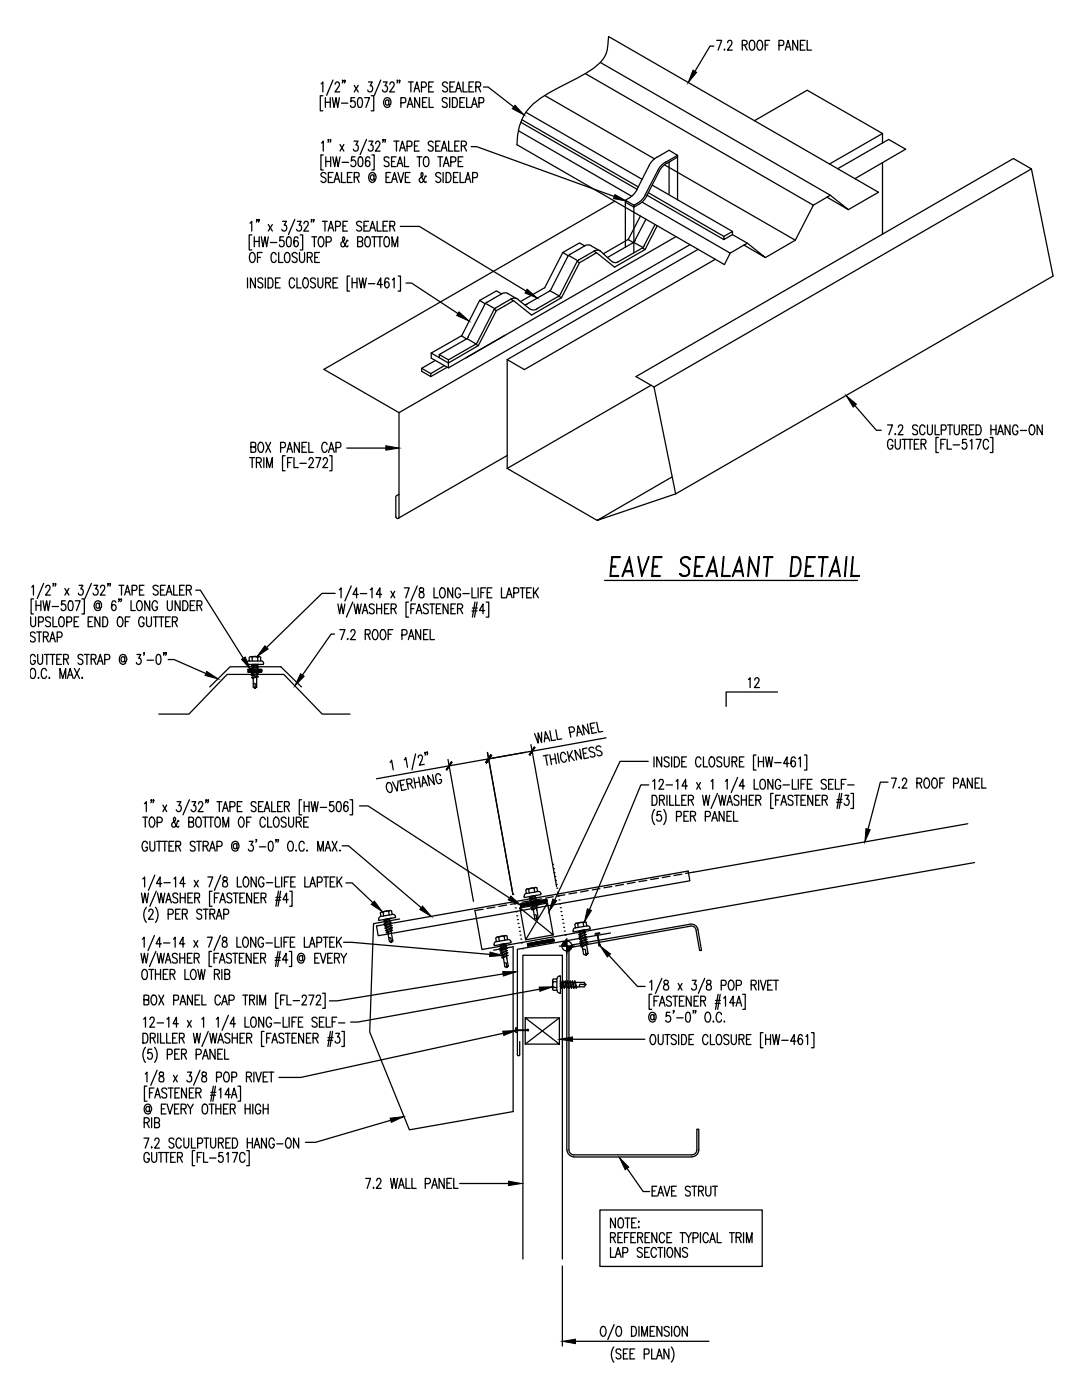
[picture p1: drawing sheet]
<svg xmlns="http://www.w3.org/2000/svg" width="216mm" height="279mm" viewBox="0 0 216 279" stroke-linecap="round" stroke-linejoin="round" font-family="sans-serif">
<g fill="none" stroke="#000" stroke-width=".25">
<path d="M64.1 16.7l.3-.3v1.9M64.4 19.1h-.5v3h.5M64.9 19.5v1.9M65.9 19.5v1.9M66.3 19.5l.4 1.9 .3-1.9 .4 1.9 .3-1.9M66.4 16l-1.2 3M66.9 16.8l.1-.2a.45 .45 0 0 1 .6-.1 .45 .45 0 0 1 .1 .6l-.9 1.2h1M68.4 16.1v.1v-.2v.3l-.1 .3M68.9 16.1l-.1 .1v-.2l.1 .3-.2 .3M70.7 17l.8 1.3M70.8 19.5h-.8v.8a.44 .44 0 0 1 .7-.1l.2 .5a.53 .53 0 0 1-.2 .7 .53 .53 0 0 1-.7-.1l-.1-.2M71.5 17l-.8 1.3"/>
<path d="M71.5 19.6l.4-.1a1.21 1.21 0 0 1 .3 1.6l-.1 .3h-.4a1.21 1.21 0 0 1-.3-1.5zM72.8 19.5h.9l-.7 1.9M73.5 16.4h.8l-.4 .7a.59 .59 0 0 1 .4 .8 .59 .59 0 0 1-.9 .3v-.2M74.1 19.1h.5v3h-.5M76 16l-1.3 3M76.5 16.4h.7l-.4 .7a.59 .59 0 0 1 .5 .8 .59 .59 0 0 1-.9 .3l-.1-.2M77.6 20l.1 1a.79 .79 0 0 0 .3-1.1 .79 .79 0 0 0-1.1-.3 .79 .79 0 0 0-.4 1 .74 .74 0 0 0 .4 .7 .74 .74 0 0 0 .9-.1M77.8 16.8l.1-.2a.45 .45 0 0 1 .6-.1 .45 .45 0 0 1 .1 .6l-.8 1.2h.9M79.4 16.1l-.1 .1v-.2l.1 .3-.2 .3M79.8 16.1l-.1 .1v-.2l.1 .3-.1 .3M81.5 16.4h1M82 16.4v1.9"/>
<path d="M82.6 18.3l.6-1.9 .5 1.9M82.8 17.7h.7M83.7 19.5v1.9l-1-1.9v1.9M84.1 17.4h.6l.3-.2 .1-.5-.4-.3h-.6v1.9M85.2 19.5h-.9v1.9h.9M85.5 17.3h.6M85.6 19.5v1.9h.9M86.5 16.4h-1v1.9h1M89.2 19.7a.51 .51 0 0 0-.5-.2 .51 .51 0 0 0-.4 .5l.2 .3 .6 .3 .1 .6a.57 .57 0 0 1-.9 0M89.3 16.7a.49 .49 0 0 0-.8-.3 .49 .49 0 0 0 .1 .8l.4 .2a.53 .53 0 0 1 .2 .9 .53 .53 0 0 1-.9-.3M89.7 19.5v1.9M89.8 17.3h.6"/>
<path d="M90.3 19.5h.5a1.21 1.21 0 0 1 0 1.9h-.5zM90.7 16.4h-.9v1.9h.9M90.9 18.3l.6-1.9 .6 1.9M91.1 17.7h.7M92.4 16.4v1.9h.8M92.7 19.5h-.9v1.9h.9M93.1 19.5v1.9h.9M93.6 17.3h.6M94.5 16.4h-.9v1.9h.9M94.9 17.3h.7a.51 .51 0 0 0 .3-.5 .51 .51 0 0 0-.3-.4h-.7v1.9M95.4 17.3l.5 1M96.5 17.4h.9l5.1 4"/>
<path d="M108.7 19.1l21.9 12.6M116.8 14.7l45.5 26.3-3.6 6.9M119.8 12.5l45.9 26.5M142.4 9.2h-.7l-3 5M143 8.1h1l-.7 1.9M144.6 9.8v.2zM145.2 8.5l.3-.4 .5 .1v.6l-.9 1.2h1M148.1 9l.8-.1 .2-.3-.1-.4-.3-.1h-.6v1.9M148.6 9l.5 1M149.8 8.1a.58 .58 0 0 1 .6 .1 .58 .58 0 0 1 .2 .6v.5a.57 .57 0 0 1-.5 .7 .57 .57 0 0 1-.6-.7v-.8zM151.3 8.1h.2a.64 .64 0 0 1 .7 .7l-.1 .7a.49 .49 0 0 1-.8 .4l-.3-.6v-.5zM152.7 9h.5"/>
<path d="M153.6 8.1h-.9v1.9M155.4 9.1h.7a.54 .54 0 0 0 .3-.5 .54 .54 0 0 0-.3-.5h-.7v1.9M156.7 10l.6-1.9 .5 1.9M156.9 9.4h.7M159.2 8.1v1.9l-1-1.9v1.9M159.7 9h.6M160.6 8.1h-.9v1.9h.9M161.1 8.1v1.9h.8M64.2 28.5l.3-.3v2M64.5 30.9h-.5v3h.5M64.9 20.4h1M65 31.3v1.9"/>
<path d="M65 32.2h1M65.1 34.7a.49 .49 0 0 0-.8-.2 .49 .49 0 0 0 0 .8l.5 .1a.54 .54 0 0 1 .1 .9 .54 .54 0 0 1-.9-.2M65.5 35.4h.6M65.6 27.9h-.2h.2l-.2 .5M66 27.9h-.1h.1l-.1 .5M66 31.3v1.9M66.4 31.3l.4 1.9 .3-1.9 .4 1.9 .3-1.9M66.4 34.4h-.9v2h.9M66.7 36.4l.5-2 .6 2M66.9 35.7h.7M67.8 28.8l.8 1.4M68.1 34.4v2h.9"/>
<path d="M68.1 20.6h1.3M68.3 32.4h1.2M68.6 28.8l-.8 1.4M69.3 35.4h.6M70.3 34.4h-1v2h1M70.6 28.2h.8l-.4 .7a.58 .58 0 0 1 .5 .8 .58 .58 0 0 1-.9 .3l-.1-.2M70.7 35.4h.6a.49 .49 0 0 0 .4-.5 .49 .49 0 0 0-.4-.5h-.6v2M70.9 31.3h-.7l-.1 .8a.47 .47 0 0 1 .4-.2 .47 .47 0 0 1 .4 .3 .6 .6 0 0 1 0 .9 .6 .6 0 0 1-.8 0l-.1-.2M71.2 35.4l.5 1M71.7 31.4l.3-.1a1.24 1.24 0 0 1 .3 1.6l-.3 .3h-.3l-.2-.3v-1.2zM73.1 27.8l-1.2 3M73.6 28.2h.8l-.4 .7a.58 .58 0 0 1 .4 .8 .58 .58 0 0 1-.8 .3l-.1-.2"/>
<path d="M73.8 31.6a.4 .4 0 0 0-.7-.2l-.1 .3a1.86 1.86 0 0 0 .1 1.5 .42 .42 0 0 0 .7-.2v-.7a.45 .45 0 0 0-.4-.2 .45 .45 0 0 0-.4 .2l-.1 .3M74.2 30.9h.5v3h-.5M74.6 35.2l-.2-.3a.53 .53 0 0 0-.5 .5 .53 .53 0 0 0 .5 .6l.2-.3M74.6 34.9l.1 1.1a.81 .81 0 0 0 .3-1.1 .81 .81 0 0 0-1-.4 .81 .81 0 0 0-.4 1.1 .73 .73 0 0 0 .4 .7 .73 .73 0 0 0 .8-.2M75 28.7a.45 .45 0 0 1 .5-.5 .45 .45 0 0 1 .2 .7l-.8 1.3h.9M76.5 27.9h-.1h.1l-.1 .5M76.9 27.9h-.1h.1l-.1 .5M77 35.4h.6M77.6 20.2l-.2-.2a.48 .48 0 0 0-.5 .5 .48 .48 0 0 0 .6 .4l.1-.2M77.6 31.6a.51 .51 0 0 0-.5-.3 .51 .51 0 0 0-.4 .5l.1 .3 .7 .3 .1 .6a.57 .57 0 0 1-.9 0M77.9 34.4h-.9v2h.9M78.1 36.4l.6-2 .6 2"/>
<path d="M78.1 32.2h.6M78.3 35.7h.8M78.6 28.2h1M79 31.3h-.9v1.9h.9M79.1 28.2v2M79.2 33.2l.6-1.9 .6 1.9M79.4 34.4l.6 2 .5-2M79.4 32.6h.8M79.7 30.2l.6-2 .6 2M80 29.5h.7M80 20.5h.6l.3-.2-.1-.7-.8-.1v1.9M80.7 31.3v1.9h.9"/>
<path d="M80.9 35.4h.6M81.2 29.2l.9-.1 .1-.3-.1-.5-.9-.1v2M81.3 21.4l.5-1.9 .6 1.9M81.5 20.8h.7M81.8 34.4h-.9v2h.9M82.7 29.1h.6M83.2 31.3h1M83.6 28.2h-.9v2h.9M83.7 31.3v1.9M84.3 20.4h.6M84.7 31.4a.58 .58 0 0 1 .7 0 .58 .58 0 0 1 .2 .7v.4a.57 .57 0 0 1-.6 .8 .57 .57 0 0 1-.5-.8v-.7zM85 35.3v-.2l-.2 .1-.2 .6a.64 .64 0 0 1-.7 .6l-.3-.6 .8-.7v-.6l-.2-.1-.2 .3a2.76 2.76 0 0 0 .8 1.7h.2v-.2"/>
<path d="M86.4 28.5a.53 .53 0 0 0-.5-.4 .53 .53 0 0 0-.4 .4l.1 .4 .8 .5a.51 .51 0 0 1 0 .6 .51 .51 0 0 1-.6 .2l-.3-.3M86.9 29.1h.6M87.4 31.3h.9M87.8 28.2h-.9v2h.9M87.8 31.3v1.9M88 34.7a.49 .49 0 0 0-.8-.2 .49 .49 0 0 0 0 .8l.5 .1a.54 .54 0 0 1 .1 .9 .54 .54 0 0 1-.9-.2M88 30.2l.6-2 .6 2M88.3 29.5h.7M88.4 34.4v2M88.5 33.2l.6-1.9 .5 1.9M88.7 32.6h.7M89 34.4h.5a1.2 1.2 0 0 1 0 2h-.5z"/>
<path d="M89.5 28.2v2h.9M89.9 32.3h.7a.52 .52 0 0 0 .4-.5 .52 .52 0 0 0-.4-.5h-.7v1.9M90.5 35.4h.5M90.7 29.1h.6M91.4 34.4h-.9v2h.9M91.4 32.2h.6M91.6 28.2h-.9v2h.9M91.8 20.4h.5M91.8 34.4v2h.9M92.1 29.1l.8-.1 .2-.2-.1-.4-.3-.2h-.6v2M92.4 31.3h-1v1.9h1M92.6 29.1l.5 1.1"/>
<path d="M92.8 36.4l.6-2 .5 2M93 35.7h.7M94 29.3h1.1l27.5 9.9M94.1 21.4l.5-1.9 .6 1.9M94.3 35.4h.6l.4-.3a.52 .52 0 0 0-.4-.7h-.6v2M94.3 20.8h.7M95.6 20.5h.6a.54 .54 0 0 0 .4-.5 .54 .54 0 0 0-.4-.5h-.6v1.9M103.4 26.1l22.7 13.1M103.9 24.4l23.2 13.4M104.1 23.9l23.3 13.4M104.9 22.4l23.2 13.4M124.8 40l1.7 1"/>
<path d="M125.5 39.6l-.7 .4v.4M127.1 37.9l-.9 1.1-.7 .5M128.8 38.9l-.9 1.1-1.4 1M129 39.1l-.8 1.1-.7 .6M129.1 39l15.3 8.8M129.4 38.5l15 8.7M129.5 33l-2.5 4.9M130.1 36.9l16.1 9.3M131.3 34l-2.6 4.9M131.5 34.2l-2.5 4.9M132.6 32.9l26.1 15M132.8 32.4l2.4-1.4-1.7-1-2.8 1.6-.7 .6-.5 .8"/>
<path d="M132.8 32.3l-.7 .6-.8 1.1M133.1 32.5l-.8 .6-.8 1.1M133.8 32.2l-.7 .4M135.2 31v.3l-1.7 1.1v6.3M135.2 31.3v8.6M150.5 24.1l10.6-6.1 15 8.6M165 39.3l4.3 2.5-3.6-2.8-3.4 2M167.2 33.7l10.1-5.9 3.4 2-10.1 5.9M176.1 26.6l-10.6 6.1M176.1 26.6v1.9M176.1 32.5v14.3M205.8 33.7l-3.6-2.1-75.3 43.6 3.6 2"/>
<path d="M49.4 55.5v2M49.9 44.5l.3-.3v1.9M49.9 50.7l.3-.3h.3a1.34 1.34 0 0 1 0 2 .86 .86 0 0 1-.7-1.2zM50.2 46.9h-.5v3h.5M50.7 47.3v1.9M50.7 48.2h1M51 55.5v2l-1-2v2M51.3 43.9h-.1h.1l-.1 .4M51.4 51.4h.6M51.7 43.9h-.1h.1l-.1 .4M51.7 47.3v1.9M52.1 47.3l.4 1.9 .4-1.9 .3 1.9 .3-1.9"/>
<path d="M52.3 50.4h-.9v2M52.4 55.8a.53 .53 0 0 0-.4-.4 .53 .53 0 0 0-.5 .4v.3l.6 .4a.52 .52 0 0 1 .2 .8 .52 .52 0 0 1-.8-.1M52.9 55.5v2M53.5 55.5h.5a1.26 1.26 0 0 1 0 2h-.5zM53.5 44.8l.8 1.3M54 48.4h1.2M54.3 44.8l-.8 1.3M55 56.4h.5M55.1 50.9l-.3-.5a1.05 1.05 0 0 0-.6 1.7l.3 .3a.5 .5 0 0 0 .6-.5M55.6 50.4v2h.9M55.9 55.5h-.9v2h.9M56.4 44.2h.7l-.4 .7a.56 .56 0 0 1 .5 .9 .56 .56 0 0 1-1 0"/>
<path d="M56.6 47.3h-.7v.7a.63 .63 0 0 1 .8 .2 .63 .63 0 0 1 0 .8 .48 .48 0 0 1-.5 .3 .48 .48 0 0 1-.5-.4M57 50.5l.2-.1a1.05 1.05 0 0 1 .5 1.7 .48 .48 0 0 1-.5 .3 .48 .48 0 0 1-.4-.5v-1zM57.3 47.3h.4a.91 .91 0 0 1 .4 1.1l-.2 .8h-.3a1.24 1.24 0 0 1-.4-1.6zM58.8 55.9a.55 .55 0 0 0-.7-.4 .55 .55 0 0 0-.4 .7v.5a.55 .55 0 0 0 .4 .8 .55 .55 0 0 0 .7-.5M58.8 43.8l-1.2 3M59.3 55.5v2h.8M59.3 50.7a.49 .49 0 0 0-.8-.3 .49 .49 0 0 0 .1 .8l.4 .2a.53 .53 0 0 1 .1 .9 .53 .53 0 0 1-.8-.2M59.3 44.2h.8l-.4 .7a.57 .57 0 0 1 .4 .9 .57 .57 0 0 1-.9 0M59.5 47.6a.39 .39 0 0 0-.7-.3 1.44 1.44 0 0 0 .2 1.9 .58 .58 0 0 0 .5-.6 .58 .58 0 0 0-.7-.5l-.2 .5M59.8 50.4v1.4a.51 .51 0 0 0 .5 .6 .51 .51 0 0 0 .5-.6v-1.4M59.9 46.9h.5v3h-.5M60.6 44.6l.3-.4 .6 .1v.6l-.9 1.2h1"/>
<path d="M60.7 55.6l.1-.1a.95 .95 0 0 1 .7 1.5 .49 .49 0 0 1-.8 .3l-.3-.6v-.5zM61.3 51.4h.7a.51 .51 0 0 0 .3-.5 .51 .51 0 0 0-.3-.5h-.7v2M61.8 51.4l.5 1M62.2 43.9h-.1h.1l-.1 .4M62.2 47.3h1M62.6 43.9h-.1h.1l-.1 .4M62.7 47.3v1.9M62.8 51.4h.6M62.9 55.8a.53 .53 0 0 0-.5-.4 .53 .53 0 0 0-.4 .4v.3l.6 .4a.52 .52 0 0 1 .2 .8 .52 .52 0 0 1-.8-.1M63.4 55.5v1.4a.57 .57 0 0 0 .6 .6l.3-.3 .1-.3v-1.4M63.7 50.4h-.9v2h.9M63.8 47.3h.1a.98 .98 0 0 1 .6 1.5 .49 .49 0 0 1-.7 .4l-.3-.7v-.5z"/>
<path d="M64.3 44.2h1M64.8 44.2v1.9M65 56.4l.8-.1 .2-.3-.1-.4-.3-.1h-.6v2M65.1 48.3h.6a.55 .55 0 0 0 .4-.5 .55 .55 0 0 0-.4-.5h-.6v1.9M65.5 46.1l.5-1.9 .6 1.9M65.5 56.4l.5 1.1M65.7 45.5h.7M66.4 56.4h.6M67 45.2h.6a.54 .54 0 0 0 .3-.5 .54 .54 0 0 0-.3-.5h-.6v1.9M67.4 55.5h-1v2h1M68.4 45.1h.6M69.3 44.2h-.9v1.9h.9"/>
<path d="M69.4 48.1l-.2-.2-.2 .8a.62 .62 0 0 1-.7 .5l-.2-.2v-.5l.6-.6a.46 .46 0 0 0-.1-.6 .68 .68 0 0 0 0 1l.4 .9h.3l.1-.2M69.8 55.1h-.5v3h.5M70.3 56.4h.9M70.3 55.5v2M71.2 55.5v2M71.4 48.2h.6l.3-.2 .1-.4-.2-.3h-.8v1.9h.6a.55 .55 0 0 0 .4-.5 .55 .55 0 0 0-.4-.5M71.7 55.5l.3 2 .4-2 .3 2 .4-2M72.2 44.4a.5 .5 0 0 0-.8-.2 .5 .5 0 0 0 0 .8l.5 .2a.54 .54 0 0 1 .1 .9 .54 .54 0 0 1-.9-.2M72.6 45.1h.6M73.1 47.3a.58 .58 0 0 1 .6 .1 .58 .58 0 0 1 .2 .6v.5a.58 .58 0 0 1-.6 .8 .58 .58 0 0 1-.5-.8v-.8zM73.5 56.6h1.3M73.6 44.2h-1v1.9h1"/>
<path d="M73.8 46.1l.5-1.9 .6 1.9M74 45.5h.7M74.2 47.3h1M74.7 47.3v1.9M75.3 44.2v1.9h.8M75.3 47.3h1M75.8 47.3v1.9M76.3 56.8h-1l.7-1.3v2M76.4 45.1h.6M76.9 47.3a.58 .58 0 0 1 .6 .1 .58 .58 0 0 1 .2 .6v.5a.58 .58 0 0 1-.5 .8 .58 .58 0 0 1-.6-.8l.1-.8zM77.4 44.2h-1v1.9h1M77.6 55.8l-.1-.2-.3-.1a1.3 1.3 0 0 0-.4 1.7l.1 .1a.57 .57 0 0 0 .8-.4 .57 .57 0 0 0-.5-.7l-.3 .1-.2 .5"/>
<path d="M77.8 45.1h.6a.49 .49 0 0 0 .4-.5 .49 .49 0 0 0-.4-.4h-.6v1.9M78.2 49.2v-1.9l.6 1.9 .6-1.9v1.9M78.3 55.9l.3-.4v2M78.3 45.1l.5 1M79.4 55.1h.5v3h-.5M79.9 45.2h3.8l21.3 12.9M81 56.5h1.1l9.3 6.1M95.7 60l3.3-1.9 1.1 .5-2.9 1.7M95.7 60l-3.6 7-6.1 3.5M95.7 60l1.1 .6M101.3 58.6l1.8 1M101.3 58.5l-.6-.1-.6 .2"/>
<path d="M102 59.7a1.33 1.33 0 0 1 1.5 .1M103.4 59.8l2.2 1.8a1.33 1.33 0 0 0 1.5 .1M109.7 58l1.8 1M110 57.6l-.5 .6-4.3 2.4M111.5 59.1l.5 .3M112 59.4l-5.9 3.5-3.6-2.9M112.3 50.4l-3.6 7-4.8 2.8M113.2 51.3l-3.2 6.3M113.5 51l1.8 1M113.7 50.8l3-1.7-1.1-.6-3.3 1.9 1.1 .6M113.8 50.7l-.6 .6M115 52.4l-3.3 6.5-4.6 2.8"/>
<path d="M115.2 52.2l.4 .2-3.6 7M115.6 51.8l2.9-1.7 .5 .3-3.4 2M115.6 51.8l-.5 .5M117.8 49l1.9 1.1M117.9 49l-.6-.1-.6 .1M119.8 50.1l2.4 2.2M119.8 50.1a1.33 1.33 0 0 0-1.3 0M122.2 52.2a.95 .95 0 0 0 1.1 .1M122.7 40.1l-58.1 33.6 15 8.7v20.9l21.6-12.4M124.8 40.4l1.7 .9M124.8 40.4v8.9M125.3 47.8l1.1 .6"/>
<path d="M125.4 47.8l-5 2.8M126.2 48.5l-5 2.9M126.4 48.4l1.9 1M126.5 41v9.5M126.8 48l-.6 .5M127.5 40.8l-1 .5v-.3M127.8 43.1l-2.4 4.7M128 49.6l-4.7 2.7M128.1 40.3l17.6 10.2M128.2 49.5l.5 .3-6.1 3.5-3.6-2.9M128.6 49l-.5 .6M128.9 43.7l-2.2 4.3"/>
<path d="M130.7 44.8l-2.2 4.2M131.1 45.1l-2.4 4.7M134.9 47.2l-41.9 24.2M137.7 48.8l-58.1 33.6M139.3 49.8l-38.1 22M142.7 51.7l-38.1 22.1-3.4-2M144.4 47.2l1.8-1v.6l-1.8 1zM146.2 46.8l2.9 1.7M148.4 48.9l4.3 2.5-3.6-2.9-3.4 2M158.7 47.9l-6 3.5M169.3 41.8l6-3.4-53.9-31.1v.8a5.9 5.9 0 0 1-2.9 5.5 83.8 83.8 0 0 1-8.9 4.9 11.2 11.2 0 0 0-6 6.7l-.3 1.8-.1 1.9 41.4 23.9 1.1-2.3M84.1 73.5v.6l1.9 1.1v-.6"/>
<path d="M86 70.5v1l3.5 1.9M86.9 71.9l-2.8 1.6 1.9 1.1 2.7-1.6M87.7 70.8l1.8 1M87.7 70.8v.6M89.2 73.3l-3.2 1.9M92.1 67l1 .6M92.9 67.7l-5.2 3.1M93.2 67.6l1.8 1M93.5 67.2l-.5 .5M94.7 68.8l-5.2 3M94.9 68.7l.5 .3M95.4 69l-5.9 3.4-3.5-1.9"/>
<path d="M96.7 60.9l-3.3 6.3M96.9 60.6l1.8 1M97.2 60.3l-.5 .6M98.5 61.9l-3.2 6.3-.5 .6M98.6 61.7l.4 .3-3.6 7M99 61.4l2.9-1.7 .6 .3-3.5 2M99 61.4l-.5 .5M100.8 66.9l-11.3 6.5v-1.6M101.2 71.8v21.7M105.3 60.6l-.6 .2M129.9 76.9l-28.7 16.6M130.5 77.2l75.3-43.5 4.3 21.4-75.3 43.5"/>
<path d="M130.5 77.2l4.3 21.4M49.8 91.3h1M50.1 89.2h.6a.48 .48 0 0 0 .4-.5 .48 .48 0 0 0-.4-.4h-.6v2h.6l.3-.2v-.7l-.3-.2M50.3 91.3v2M51.2 92.3h.6a.51 .51 0 0 0 .4-.5 .51 .51 0 0 0-.4-.5h-.6v2M51.7 92.3l.4 1M51.8 88.4l.1-.1a.98 .98 0 0 1 .6 1.5 .49 .49 0 0 1-.7 .4l-.3-.7v-.5zM52.6 91.3v2M53 88.3l1 2M53.2 93.3v-2l.6 2 .5-2v2M54 88.3l-1 2M56 89.3l.8-.1 .2-.2-.2-.6-.8-.1v2"/>
<path d="M56.9 90.9h-.5v3.1h.5M57.3 90.3l.5-2 .6 2M57.4 92.3h.5M57.5 89.6h.7M58.3 91.3h-.9v2M58.7 91.3v2h.8M59.7 88.3v2l-1-2v2M59.8 92.5h1.3M60.3 89.2h.6M61.2 88.3h-.9v2h.9M61.6 88.3v2h.9M61.7 91.8v-.1a.45 .45 0 0 1 .6-.3 .45 .45 0 0 1 .1 .7l-.8 1.2h1"/>
<path d="M63 91.3h1l-.7 2M64.5 91.8v-.3a.45 .45 0 0 1 .7 0 .45 .45 0 0 1 .1 .6l-.9 1.2h1M65.3 88.7a.49 .49 0 0 0-.8-.3 1.38 1.38 0 0 0 .1 1.9 .52 .52 0 0 0 .7-.5M65.6 90.3l.5-2 .6 2M65.8 90.9h.4v3.1h-.4M65.8 89.6h.7M67 89.3h.7l.3-.2-.1-.7-.9-.1v2M69.2 89.4h7.8M79.6 98.7l-.6 .3v4.1M101.2 93.5l18 10.4M134.1 95.2l-14.9 8.7 15.6-5.3M170.6 81l4.3 4.9h.9"/>
<path d="M177.1 84.8h1l-.7 2M178.2 88.2a.55 .55 0 0 0-.7-.5 .55 .55 0 0 0-.4 .7v.5a.57 .57 0 0 0 .5 .7 .57 .57 0 0 0 .6-.7h-.4M178.6 86.6v.2zM178.6 87.7v1.4a.51 .51 0 0 0 .5 .5 .51 .51 0 0 0 .5-.5v-1.4M179.3 85.3l.3-.5 .5 .2v.6l-.9 1.2h1M180 87.7h1M180.5 87.7v1.9M181.1 87.7h1M181.6 87.7v1.9M182.4 88.6h.6M183.1 85.1a.51 .51 0 0 0-.6-.3 .51 .51 0 0 0-.4 .5l.1 .3 .8 .3 .1 .6a.57 .57 0 0 1-1 0M183.4 87.7h-1v1.9h1"/>
<path d="M183.8 88.6l.8-.1 .2-.3-.2-.4-.8-.1v1.9M184.3 88.6l.5 1M184.6 85.3a.49 .49 0 0 0-.8-.4 1.32 1.32 0 0 0 .1 1.9 .52 .52 0 0 0 .7-.5M185.1 84.8v1.7a.48 .48 0 0 0 .9 0v-1.7M186.6 84.8v2h.8M187.2 87.3h-.4v3h.4M187.7 88.6h.6M187.8 85.8h.7a.54 .54 0 0 0 .3-.5 .54 .54 0 0 0-.3-.5h-.7v2M188.7 87.7h-1v1.9M189 87.7v1.9h.9M189.1 84.8h1M189.6 84.8v2"/>
<path d="M190.2 88.8h1.3M190.4 84.8l.1 1.7a.47 .47 0 0 0 .4 .3 .47 .47 0 0 0 .4-.3l.1-1.7M192 85.7h.8l.1-.3-.1-.5-.8-.1v2M192.5 85.7l.4 1.1M192.8 87.7h-.7v.8a.62 .62 0 0 1 .9 .4 .62 .62 0 0 1-.7 .7l-.2-.1-.1-.2M193.4 85.7h.6M193.6 88l.3-.3v1.9M194.3 84.8h-.9v2h.9M194.8 84.8h.5a1.16 1.16 0 0 1 0 2h-.5zM194.8 87.7h1l-.7 1.9M197.3 88.2a.55 .55 0 0 0-.7-.5 .55 .55 0 0 0-.4 .7v.5a.55 .55 0 0 0 .4 .7 .55 .55 0 0 0 .7-.4M197.6 87.3h.5v3h-.5"/>
<path d="M197.7 85.7h1M197.7 84.8v2M198.7 84.8v2M199.1 86.8l.5-2 .6 2M199.3 86.1h.7M201.5 84.8v2l-.9-2v2M203.1 85.3a.49 .49 0 0 0-.8-.4 1.32 1.32 0 0 0 .2 1.9 .55 .55 0 0 0 .6-.8h-.3M203.6 85.9h1.2M205.5 85.1l.3-.3a.92 .92 0 0 1 .6 1.5 .49 .49 0 0 1-.8 .4l-.3-.7zM208 84.8v2l-1-2v2M6.3 117.2l.4-.4v2M6.7 119.5h-.5v3h.5"/>
<path d="M7.2 119.9v1.9M8.2 119.9v1.9M8.6 119.9l.3 1.9 .4-1.9 .3 1.9 .4-1.9M8.7 116.4l-1.3 3M9.1 117.3l.3-.5 .5 .2v.5l-.8 1.3h1M10.7 116.5h-.1h.1l-.1 .5M11.1 116.5h-.1h.1l-.1 .5M12.9 117.4l.8 1.4M13 119.9h-.7v.8a.64 .64 0 0 1 .9 .3 .64 .64 0 0 1-.5 .8 .41 .41 0 0 1-.5-.3M13.7 117.4l-.8 1.4M13.8 120l.4-.1a1.24 1.24 0 0 1 .3 1.6l-.1 .3h-.4a1.13 1.13 0 0 1-.3-1.5zM15 119.9h1l-.7 1.9"/>
<path d="M15.8 116.8h.7l-.4 .7a.59 .59 0 0 1 .5 .8 .59 .59 0 0 1-.9 .3l-.1-.2M16.3 119.5h.5v3h-.5M18.2 116.4l-1.2 3M18.7 116.8h.8l-.4 .7a.59 .59 0 0 1 .5 .8 .59 .59 0 0 1-.9 .3l-.1-.2M20.1 117.3l.2-.5 .6 .2v.5l-.9 1.3h1M21.6 116.5h-.1h.1l-.1 .5M22 116.5h-.1h.1l-.1 .5M23.7 116.8h1M23.8 119.6h-.1h.1l-.1 .5M24.2 119.6h-.1h.1l-.1 .5M24.2 116.8v2M24.9 118.8l.5-2 .6 2"/>
<path d="M25.1 118.1h.7M26.1 119.9v1.9h.9M26.4 117.8h.6a.54 .54 0 0 0 .3-.5 .54 .54 0 0 0-.3-.5h-.6v2M27.5 120l.2-.1a.92 .92 0 0 1 .6 1.5 .49 .49 0 0 1-.8 .4l-.3-.7v-.4zM27.8 117.7h.6M28.7 116.8h-.9v2h.9M29.9 119.9v1.9l-1-1.9v1.9M31.6 117.1a.5 .5 0 0 0-.7-.3 .5 .5 0 0 0-.3 .6l.7 .4a.53 .53 0 0 1 .1 .9 .53 .53 0 0 1-.8-.2M32 117.7h.6M33 116.8h-1v2h1M33.2 118.8l.5-2 .6 2M33.4 119.9l.1 1.7a.47 .47 0 0 0 .4 .3 .47 .47 0 0 0 .4-.3l.1-1.7"/>
<path d="M33.4 118.1h.7M34.7 116.8v2h.8M35.8 117.7h.6M35.9 119.9v1.9l-.9-1.9v1.9M36.5 119.9h.5a1.16 1.16 0 0 1 0 1.9h-.5zM36.8 116.8h-1v2h1M37.2 117.7h.6a.49 .49 0 0 0 .4-.4 .49 .49 0 0 0-.4-.5h-.6v2M37.7 117.7l.5 1.1M38.9 119.9h-.9v1.9h.9M39.1 117.8h.9l8.5 13.6M66.9 118.4h-2.7l-11 10.8M67.7 117.7l.4-.4v2"/>
<path d="M70.1 116.9l-1.3 3M71.5 118.6h-1.1l.7-1.3v2M71.9 118.5h1.3M73.9 117.7l.3-.4v2M76.1 118.6h-1l.7-1.3v2M78 118l.8 1.3M78.8 118l-.8 1.3M79 103.1l.2 .3 .4-.1M80.7 117.3h.9l-.6 2M83.3 116.9l-1.3 3M83.8 117.4a.46 .46 0 0 0 .1 .7 .62 .62 0 0 1 .7 .5 .62 .62 0 0 1-.6 .7 .65 .65 0 0 1-.3-.7 .65 .65 0 0 1 .6-.5l.2-.1a.49 .49 0 0 0-.2-.7zM86.6 117.3v2h.8"/>
<path d="M88 117.4l.1-.1a.86 .86 0 0 1 .7 1.2l-.1 .5-.3 .3h-.3a1.38 1.38 0 0 1-.1-1.9zM90.3 117.3v2l-.9-2v2M91.9 117.8a.55 .55 0 0 0-.7-.5 .55 .55 0 0 0-.4 .8v.4a.57 .57 0 0 0 .6 .8 .57 .57 0 0 0 .5-.8h-.4M92.4 118.5h1.2M94.2 117.3v2h.8M95.4 117.3v2M96 118.3h.5M96.9 117.3h-.9v2M97.2 118.3h.6M98.2 117.3h-1v2h1M100.1 117.3v2h.8M101 119.3l.6-2 .6 2"/>
<path d="M101.2 118.6h.8M102.5 118.3h.9v-.8l-.2-.2h-.7v2M103.8 117.3h1M104.3 117.3v2M105.1 118.3h.6M106 117.3h-.9v2h.9M106.5 117.3v2M106.8 118.2l.6 1.1M107.4 117.3l-.9 1.3M120.6 115.8h50.5M122 113h.9v.2h-.9M122.1 111.1h1.7l-.1 .2h-1.5l-.3 3.6h1.5v.1h-1.7z"/>
<path d="M124.5 114.1h1.7M124.7 113.9h1.4M125.6 111.1l.8 3.9h-.2l-.7-3.4-1.2 3.4h-.2zM127.3 111.1h.1l.7 3.4 1.3-3.4h.1l-1.5 3.9zM130.4 111.1h1.7v.2h-1.6l-.3 3.6h1.5v.1h-1.7zM130.4 113h.8v.2h-.9M136.1 111.3a1.1 1.1 0 0 1 1.7 .3h-.3l-.1-.1a.99 .99 0 0 0-1.4 .1l-.1 .4a2.24 2.24 0 0 0 1.3 1.2 1.08 1.08 0 0 1 0 1.7 1.08 1.08 0 0 1-1.6-.4h.3l.1 .2a.95 .95 0 0 0 1.4-.2 1.02 1.02 0 0 0-.4-1.3 1.35 1.35 0 0 1-1.2-1.6zM138.8 113h.8v.2h-.8M138.8 111.1h1.7v.2h-1.5l-.3 3.6h1.5v.1h-1.7zM141.3 114.1h1.6M141.4 113.9h1.4M142.4 111.1l.8 3.9h-.2l-.7-3.4-1.3 3.4h-.1z"/>
<path d="M144.3 111.1h.2l-.4 3.8h1.6v.1h-1.7zM146.5 114.1h1.7M146.6 113.9h1.4M147.6 111.1l.8 3.9h-.2l-.7-3.4-1.3 3.4h-.1zM149.5 111.1l1.6 3.4 .3-3.4h.1l-.3 3.9-1.6-3.4-.3 3.4h-.1zM152.4 111.1h1.8v.2h-1.9zM153.2 111.3l-.3 3.7h.1l.3-3.7M158 111.1h1a1.31 1.31 0 0 1 .8 1.5 2.35 2.35 0 0 1-1.1 2.4h-1zM158.1 111.3h.9a2.01 2.01 0 0 1 .4 2.8l-.3 .6-.4 .2h-.9zM160.9 113h.9v.2h-.9M161 111.1h1.7l-.1 .2h-1.5l-.3 3.6h1.5v.1h-1.7zM163.4 111.1h1.8v.2h-1.8z"/>
<path d="M164.2 111.3l-.3 3.7h.1l.3-3.7M165.8 114.1h1.7M165.9 113.9h1.4M166.9 111.1l.8 3.9h-.2l-.7-3.4-1.2 3.4h-.2zM168.9 111.1h.1l-.4 3.9h-.1zM170.1 111.1h.2l-.3 3.8h1.5v.1h-1.7zM6.1 123.1l.1 1.7a.47 .47 0 0 0 .4 .3 .47 .47 0 0 0 .5-.3v-1.7M6.3 133.5a.58 .58 0 0 1 .6 0 .58 .58 0 0 1 .2 .7v.4a.58 .58 0 0 1-.6 .8 .58 .58 0 0 1-.5-.8v-.7zM7 126.4a.53 .53 0 0 0-.5-.3 .53 .53 0 0 0-.5 .3l.2 .5 .8 .5a.51 .51 0 0 1-.1 .5 .51 .51 0 0 1-.5 .2l-.4-.3M7.1 131.1a.55 .55 0 0 0-.7-.5 .55 .55 0 0 0-.4 .8v.4a.57 .57 0 0 0 .5 .8 .57 .57 0 0 0 .6-.8h-.4M7.2 120.8h1M7.3 126.1h1"/>
<path d="M7.5 130.6v1.4a.57 .57 0 0 0 .6 .6l.4-.3v-1.7M7.7 124.1h.6a.54 .54 0 0 0 .4-.5 .54 .54 0 0 0-.4-.5h-.6v2M7.7 135.2v.2zM7.8 126.1v2M8.7 127.1l.8-.1 .1-.3-.1-.4-.8-.2v2M8.9 130.6h.9M9.1 127.1l.5 1M9.3 133.9a.55 .55 0 0 0-.7-.5 .55 .55 0 0 0-.4 .8v.4a.55 .55 0 0 0 .4 .8 .55 .55 0 0 0 .7-.5M9.3 130.6v2M9.8 135.2v.2zM9.9 128.1l.6-2 .5 2M10 130.6h1"/>
<path d="M10.1 123.4a.51 .51 0 0 0-.6-.3 .51 .51 0 0 0-.4 .5l.1 .2 .8 .5 .1 .5a.57 .57 0 0 1-1 0M10.1 127.4h.7M10.4 121h1.3M10.5 130.6v2M10.6 123.1v2h.8M11.3 131.5h.6M11.4 127.2l.9-.1 .1-.3-.1-.5-.9-.2v2M12 123.2a.57 .57 0 0 1 .6 0 .57 .57 0 0 1 .2 .6v.5a.58 .58 0 0 1-.5 .8 .58 .58 0 0 1-.6-.8l.1-.7zM12 135.4v-2l.5 2 .6-2v2M12.3 130.6h-1v2h1M12.7 131.5h.8l.2-.3-.2-.5-.8-.1v2M13.2 131.5l.5 1.1"/>
<path d="M13.3 124.1h.7l.3-.1-.1-.8-.9-.1v2M13.4 135.4l.6-2 .6 2M13.7 134.7h.7M14.8 124.1h.6M14.8 133.4l1.1 2M15.7 123.1h-.9v2h.9M15.9 133.4l-1.1 2M16.4 135.2v.2zM16.5 130.9a.53 .53 0 0 0-.4-.3 .53 .53 0 0 0-.5 .3l.1 .5 .6 .2a.53 .53 0 0 1 .1 .9 .53 .53 0 0 1-.8-.2M16.8 130.6h1M17.3 130.6v2M17.6 124.1h.6"/>
<path d="M18.2 131.5h.8l.2-.3-.2-.5-.8-.1v2M18.5 123.1h-.9v2h.9M18.7 131.5l.5 1.1M19.4 132.6l.6-2 .6 2M19.6 131.9h.7M19.8 120.7l-.2-.3a.51 .51 0 0 0-.5 .5 .51 .51 0 0 0 .5 .5l.2-.3M19.8 120.4v.9l.3 .1a.82 .82 0 0 0 .1-1.1 .82 .82 0 0 0-1-.3 .82 .82 0 0 0-.4 1 .73 .73 0 0 0 .4 .8 .73 .73 0 0 0 .9-.2M19.9 123.1v2l-.9-2v2M20.5 123.1h.5a1.15 1.15 0 0 1 0 2h-.5zM20.9 131.6h.6a.52 .52 0 0 0 .4-.5 .52 .52 0 0 0-.4-.5h-.6v2M23.1 120.2a.39 .39 0 0 0-.6-.2 1.36 1.36 0 0 0 .2 1.8 .56 .56 0 0 0 .5-.6 .56 .56 0 0 0-.7-.5l-.2 .5M23.5 123.4l.3-.3a.92 .92 0 0 1 .7 1.5 .49 .49 0 0 1-.8 .4l-.3-.7z"/>
<path d="M24.9 131.4l-.2-.3a.51 .51 0 0 0-.6 .5 .51 .51 0 0 0 .6 .5l.2-.3M24.9 131.1v1a.79 .79 0 0 0 .3-1.1 .79 .79 0 0 0-1-.3 .79 .79 0 0 0-.4 1.1 .73 .73 0 0 0 .5 .7 .73 .73 0 0 0 .8-.2M25 124.1h.6M25.9 123.1h-.9v2M27.3 130.6h.8l-.4 .8a.58 .58 0 0 1 .5 .7 .58 .58 0 0 1-.9 .4l-.1-.3M28.7 123.6a.49 .49 0 0 0-.7-.4 1.34 1.34 0 0 0 .1 1.9 .57 .57 0 0 0 .6-.8h-.3M28.8 130.3l-.1 .1v-.1h.1l-.1 .5M29.2 123.1l.1 1.7a.47 .47 0 0 0 .4 .3 .47 .47 0 0 0 .5-.3v-1.7M29.4 131.8h1.2M30.6 123.1h1M31.1 123.1v2M31.4 130.7l.3-.1a1.24 1.24 0 0 1 .3 1.6l-.1 .3-.3 .1a1.56 1.56 0 0 1-.2-1.9z"/>
<path d="M31.4 120.4a.49 .49 0 0 0-.8-.4 1.32 1.32 0 0 0 .2 1.8 .55 .55 0 0 0 .6-.7h-.3M31.7 123.1h1M32.2 123.1v2M32.8 130.3l-.1 .1-.1-.1h.2l-.2 .5M33 124.1h.6M33.2 130.3l-.1 .1-.1-.1h.2l-.2 .5M33.6 131.6h1.1l6.4 2.8M34 123.1h-1v2h1M34.4 124.1l.8-.1 .2-.3-.2-.5-.8-.1v2M34.9 124.1l.5 1M38 120.8h.6M39.3 120.8h.6a.49 .49 0 0 0 .4-.4 .49 .49 0 0 0-.4-.5h-.6v1.9"/>
<path d="M39.8 120.8l.5 1M41.9 137.1l4-4h10.1l4.1 4M49.2 132.4v.2h3.4v-.2M49.5 133.6h2.6v.6h-2.6zM49.5 133.8h.1M49.5 133.7h.1M49.6 134.2h.1M49.6 134h.1M49.6 133.6h.1M49.6 133.9h.1M49.6 133.7h.1M49.7 134.1h.1"/>
<path d="M49.7 131.9l-.5 .2v.3M49.7 133.8h.1M49.7 133.7h.1M49.7 131.2v.7M49.8 131.2a.32 .32 0 0 1 .5 0v.7M49.8 134h.1M49.8 133.9h.1M49.8 134.1h.1M49.8 133.6h.1M49.9 133.8h.1M49.9 133.7h.1M49.9 134h.1"/>
<path d="M49.9 133.9h.1M49.9 134.2h.1M49.9 133.6h.1M50 133.9h.1M50 133.7h.1M50 134.1h.1M50 134h.1M50 131h1.7M50.1 133.7h.1M50.1 133.9h.1M50.1 133.8h.1M50.2 134.1h.1"/>
<path d="M50.2 134h.1M50.2 133.4l1.2-.4 .2 .1-1.3 .3zM50.2 134.3l1.2-.3h.2l-1.3 .4zM50.2 134.8l1.2-.4 .2 .1-1.3 .4zM50.2 133.8l1.2-.3 .2 .1-1.3 .4zM50.2 133.7h.1M50.2 133.6h.1M50.2 133.9h.1M50.2 133.8h.1M50.2 135.2l1.1-.3 .2 .2-1.1 .3zM50.3 134.2h.1M50.3 134h.1"/>
<path d="M50.3 133.7h.1M50.3 133.6h.1M50.4 134.1h.1M50.4 134h.1M50.4 133.9h.1M50.4 133.7h.1M50.4 133v.3M50.4 133.4v.3M50.4 133.9v.4M50.4 133.8h.1M50.4 134.4l.1 .3M50.5 134.1h.1"/>
<path d="M50.5 134h.1M50.5 134.8v.4M50.5 133.7h.1M50.5 133.6h.1M50.6 136.4h.2l.2 .2M50.6 133.9h.1M50.6 133.8h.1M50.6 134.2h.1M50.6 134h.1M50.7 133.7h.1M50.7 133.6h.1M50.7 134h.1"/>
<path d="M50.7 133.8h.1M50.7 134.1h.1M50.8 133.8h.1M50.8 133.7h.1M50.8 134h.1M50.8 133.9h.1M50.9 134.1h.1M50.9 133.6h.1M50.9 133.8h.1M50.9 133.7h.1M50.9 136.6v.7M51 134h.1"/>
<path d="M51 133.9h.1M51 134.2h.1M51 133.6h.1M51 133.8h.1M51 133.7h.1M51.1 134.1h.1M51.1 134h.1M51.1 132.6l-.9 .3 .1 .1 1.3-.4h-1.2v.2M51.1 133.8h.1M51.1 133.7h.1M51.2 134h.1M51.2 133.9h.1"/>
<path d="M51.2 134.1h.1M51.2 135.5h.1M51.2 137.1h-.2l-.1 .2M51.3 133.8h.1M51.3 133.7h.1M51.3 135.1l-.1 2-.3 .3-.4-.3v-1.8M51.3 134h.1M51.3 133.9h.1M51.3 134.1v.4M51.3 134.6v.4M51.3 134.1h.1M51.3 133.6h.1"/>
<path d="M51.3 132.7v.3M51.3 133.2v.3M51.3 133.7v.3M51.4 133.8h.1M51.4 133.7h.1M51.4 134.1h.1M51.4 134h.1M51.4 131.2v.7M51.5 131.2a1.04 1.04 0 0 0-1.2 0M51.5 131.2a.32 .32 0 0 1 .5 0v.7h-2.3M51.5 133.7h.1M51.5 133.9h.1"/>
<path d="M51.5 134.1h.1M51.5 134h.1M51.6 133.7h.1M51.6 133.9h.1M51.6 133.8h.1M51.7 134.1h.1M51.7 134h.1M51.7 133.7h.1M51.7 133.6h.1M51.8 134h.1M51.8 133.8h.1M51.8 134.1h.1"/>
<path d="M51.8 133.7h.1M51.9 134.1h.1M51.9 134h.1M51.9 133.9h.1M51.9 133.7h.1M52 133.9h.1M52 133.8h.1M52 134.1h.1M52 134h.1M52.1 133.7h.1M52.1 133.6h.1M52.1 131.9l.4 .2 .1 .3"/>
<path d="M52.1 134h.1M52.1 133.8h.1M66.7 126.5h-.6l-5.7 8.2M67.4 120.5l.4 2 .3-2 .4 2 .3-2M67.8 125.7h1l-.7 1.9M69.4 127.4v.2zM70 126.1v-.1a.45 .45 0 0 1 .7-.3 .45 .45 0 0 1 .1 .7l-.9 1.2h1M70.4 120.2l-1.3 3M70.6 120.5l.4 2 .4-2 .3 2 .4-2M72.3 122.5l.5-2 .6 2M72.5 121.8h.7M72.9 126.6h.6a.49 .49 0 0 0 .4-.5 .49 .49 0 0 0-.4-.4h-.6v1.9"/>
<path d="M73.4 126.6l.5 1M74.6 125.7h.1a.86 .86 0 0 1 .7 1.2l-.1 .3a.49 .49 0 0 1-.7 .4l-.3-.7v-.5zM74.7 120.8a.51 .51 0 0 0-.6-.3 .51 .51 0 0 0-.4 .5l.1 .3 .8 .4a.51 .51 0 0 1 0 .6 .51 .51 0 0 1-.6 .2l-.3-.3M75.2 120.5v2M75.2 121.5h.9M76.1 125.7h.2a.98 .98 0 0 1 .6 1.5 .49 .49 0 0 1-.8 .4l-.3-.7v-.5zM76.1 120.5v2M76.7 121.5h.6M77.5 126.6h.5M77.6 120.5h-.9v2h.9M78 121.5l.9-.2 .2-.2-.1-.4-.3-.2h-.7v2M78.4 125.7h-.9v1.9"/>
<path d="M78.6 121.5l.5 1M80.2 126.7h.6a.55 .55 0 0 0 .4-.5 .55 .55 0 0 0-.4-.5h-.6v1.9M81.5 127.6l.6-1.9 .5 1.9M81.5 120.2h-.5v3h.5M81.7 127h.7M82 121.5h.6M82.9 120.5h-.9v2M83 122.5l.6-2 .6 2M83.3 121.8h.7M83.9 125.7v1.9l-.9-1.9v1.9M84.5 126.6h.6M85.4 125.7h-.9v1.9h.9"/>
<path d="M85.5 120.8a.51 .51 0 0 0-.6-.3 .51 .51 0 0 0-.4 .5l.1 .3 .8 .4a.47 .47 0 0 1-.3 .8l-.5-.1-.1-.2M85.8 120.5h.9M85.8 125.7v1.9h.9M86.2 120.5v2M87.1 121.5h.6M88 120.5h-.9v2h.9M89.4 120.5v2l-1-2v2M90 121.5h.5M90.9 120.5h-.9v2h.9M91.3 121.5l.8-.2 .2-.2-.1-.4-.3-.2h-.6v2M91.8 121.5l.5 1M94.2 121.9h1"/>
<path d="M94.3 121.3h.9M94.8 120.2l-.5 3M95.2 120.2l-.5 3M96.7 121.8h-1l.7-1.3v2M97 120.2h.5v3h-.5M149.3 135.6l.4-.3v1.9M150.6 135.7v-.1a.44 .44 0 0 1 .6-.3 .44 .44 0 0 1 .2 .7l-.9 1.2h1M155.1 138.1h-10.2v2.9M30.3 159.7l-.1 .1-.1-.1h.2l-.2 .5M30.7 159.7l-.1 .1-.1-.1h.2l-.2 .5M31.7 142.5h6l7.6-7.9h11.3l7.7 7.9h5.5M35.3 160h.8l-.4 .8a.58 .58 0 0 1 .5 .7 .58 .58 0 0 1-.9 .4l-.1-.3"/>
<path d="M37.8 159.6l-1.3 3M38.3 160h.8l-.5 .8a.62 .62 0 0 1 .5 .6 .62 .62 0 0 1-.6 .6l-.4-.4M41.2 159.7l-.1 .1-.1-.1h.2l-.2 .5M41.6 159.7l-.1 .1-.1-.1h.2l-.2 .5M43.3 160h1M43.8 160v2M48.3 160h-.9v2h.9M52.5 160h-.9v2h.9M54.2 160v2h.9M56.3 160h-.9v2h.9M60.2 159.6h-.5v3h.5M60.7 160v2"/>
<path d="M61.7 160v2M62.1 160l.3 2 .4-2 .3 2 .4-2M66.5 160h-.7v.8a.6 .6 0 0 1 .9 .5 .6 .6 0 0 1-.9 .6l-.1-.3M69.8 159.6h.5v3h-.5M77.2 156.4l.2-.2a.84 .84 0 0 1 .9 1.1v.3a.52 .52 0 0 1-.6 .6 1.37 1.37 0 0 1-.5-1.8zM77.8 152.2l.3-.5 .4 1.9M79.4 155.8l-.2 2.1-.9-1.8M80.5 156.6l-.5 .1M80.7 151.7l.3-.5 .3 1.9M80.7 155.6l-.9 .2 .4 1.9 .9-.1M81.3 156.5l.6-.1a.48 .48 0 0 0 .3-.6 .48 .48 0 0 0-.5-.4l-.6 .1 .4 2M81.8 156.4l.7 .9"/>
<path d="M82.6 155.3l.3 1.9M82.9 150.5l-.7 3.1M83.5 151.2v-.1a.44 .44 0 0 1 .6-.4l.2 .5-.6 1.5 1-.2M83.6 155.1l.3 2M83.7 156.1l-1 .1M84.9 150.2l-.1 .1h-.1l.1-.2 .1 .3-.1 .3M85 156.2l-.7 .1M85.3 150.1l-.1 .2-.1-.1 .1-.2 .1 .3-.1 .3M85.3 156.8l-.9-1.8-.2 2M86.3 154.6l.4 2-1.4-1.8 .4 1.9M87.9 154.8a.54 .54 0 0 0-.7-.3 .54 .54 0 0 0-.3 .8l.3 .7a.49 .49 0 0 0 .5 .4 .49 .49 0 0 0 .4-.6l-.1-.3-.3 .1M89.4 151.6l5.1 28.3"/>
<path d="M97.3 150.2l5 28.3M104.9 150.1l-7.4 1.3M105.9 148.6l5.2 28.4M106.3 149.9l-31.2 5.5M108.1 146.1v2.1l-.7-1.9v2l-.7-1.9M108.9 150.8l.3 1.9M109.4 150.7l-1 .1M109.4 147.2l-.7 .2M109.7 147.9l-.9-1.9-.2 2.1M109.7 145.9l.4 1.9 .8-.1M109.7 150.6l.4 2M110.7 150.5l.3 1.9"/>
<path d="M110.9 151.4l-1 .2M110.9 145.6l.3 2 .9-.1M111.2 150.3l.4 2M112.8 150.6a.52 .52 0 0 0-.8-.3 1.33 1.33 0 0 0 .5 1.8 .51 .51 0 0 0 .5-.5M113.2 150l.4 1.9M113.7 146.2l.6-.1a.54 .54 0 0 0 .3-.6 .54 .54 0 0 0-.4-.5l-.7 .2 .4 1.9M113.7 150.8l.9 1M114.2 149.8l-.7 1.5M115.7 149.5l.3 2-1.3-1.8 .3 2M115.9 146.1l-.7 .1M116.2 146.7l-.9-1.9-.2 2.1M117 150.3l-.6 .1"/>
<path d="M117.1 149.3l-.9 .2 .4 1.9 .9-.2M117.2 144.5l.3 1.9-1.3-1.7 .4 1.9M118.5 149.3a.56 .56 0 0 0-1 .2l.3 .5 .5 .1a.52 .52 0 0 1 .3 .9 .52 .52 0 0 1-.8-.1M118.5 145.3h-.6M118.7 144.2l-.9 .2 .3 2 .9-.2M119.1 144.2l.4 1.9 .8-.1M119.9 149.1a.55 .55 0 0 0-.6-.2 .55 .55 0 0 0-.4 .4l.2 .4 .8 .3a.48 .48 0 0 1-.1 .8h-.5l-.1-.2M120.9 147.2l-14.7 2.7M129.4 151.9h-5.7l-13 27.7M129.4 156.6h-1.5l-10.3 24.9M130.1 158.7h.5a1.26 1.26 0 0 1 0 2h-.5zM130.2 155.9l.4-.4v2"/>
<path d="M130.5 151.1v1.9M131.5 156v-.1a.44 .44 0 0 1 .6-.3 .44 .44 0 0 1 .2 .7l-.8 1.2h.9M131.6 159.7l.8-.1 .2-.3-.2-.5-.8-.1v2M132 151.1v1.9l-1-1.9v1.9M132.1 159.7l.5 1M132.9 156.6h1.3M133.1 158.7v2M133.5 151.4a.53 .53 0 0 0-.5-.4 .53 .53 0 0 0-.5 .4l.2 .4 .8 .5v.5a.53 .53 0 0 1-.5 .3 .53 .53 0 0 1-.5-.3M133.6 158.7v2h.9M134 151.1v1.9M134.6 151.1h.5a1.2 1.2 0 0 1 0 1.9h-.5zM134.8 158.7v2h.9"/>
<path d="M134.9 155.9l.3-.4v2M136 159.7h.6M136 152h.6M136.9 158.7h-.9v2h.9M137 151.1h-1v1.9h1M137.1 156.9h-1l.7-1.4v2M137.4 159.7l.8-.1 .2-.3-.2-.5-.8-.1v2M137.9 159.7l.5 1M139 156.2l.8 1.3M139.8 156.2l-.8 1.3M139.9 151.5a.49 .49 0 0 0-.8-.4 1.38 1.38 0 0 0 .1 1.9 .52 .52 0 0 0 .7-.4M140.2 158.7l.3 2 .4-2 .4 2 .3-2"/>
<path d="M140.4 151.1v1.9h.8M141.8 151.1h.1a.86 .86 0 0 1 .7 1.2l-.1 .3a.49 .49 0 0 1-.7 .4l-.3-.7v-.5zM141.9 155.9l.3-.4v2M143.2 158.3l-1.3 3M143.4 158.7l.4 2 .3-2 .4 2 .4-2M144 151.4a.53 .53 0 0 0-.5-.4 .53 .53 0 0 0-.5 .4l.2 .4 .8 .5v.5a.53 .53 0 0 1-.5 .3 .53 .53 0 0 1-.5-.3M144.5 151.1l.1 1.7a.43 .43 0 0 0 .7 .2l.2-.5v-1.4M144.8 155.9l.3-.4v2M146.1 152l.8-.1 .2-.3-.2-.5h-.8v1.9M146.5 152l.6 1M147.2 155.2l-1.3 3M147.4 159a.53 .53 0 0 0-.5-.3 .53 .53 0 0 0-.4 .3l.1 .5 .8 .4v.5a.53 .53 0 0 1-.5 .3 .53 .53 0 0 1-.4-.3"/>
<path d="M147.6 152h.5M147.9 159.7h1M147.9 158.7v2M148.4 151.1h-.8v1.9h.8M148.6 156.9h-1.1l.7-1.4v2M148.9 158.7v2M149.5 159.7h.6M150.4 158.7h-.9v2h.9M150.5 155.5v2h.8M150.8 159.7h.7l.3-.2v-.4l-.1-.3-.9-.1v2M150.9 150.7h-.5v3h.5M151.3 151.1v1.9"/>
<path d="M151.3 159.7l.5 1M151.3 152h1M151.9 155.6a.57 .57 0 0 1 .6 .1 .57 .57 0 0 1 .2 .6v.5a.57 .57 0 0 1-.5 .7 .57 .57 0 0 1-.6-.7l.1-.8zM152.3 151.1v1.9M152.8 151.1l.3 1.9 .3-1.9 .4 1.9 .4-1.9M154.2 155.5v2l-1-2v2M154.3 158.3h-.5v3h.5M154.6 152.2h1.3M154.8 159.7h.5M155.7 158.7h-.9v2M155.8 156a.55 .55 0 0 0-.7-.4 .55 .55 0 0 0-.4 .7v.5a.56 .56 0 0 0 .5 .7 .56 .56 0 0 0 .6-.7h-.4M156.2 156.6h1.3"/>
<path d="M157.4 152.4h-1l.6-1.3v1.9M158.1 155.5v2h.8M158.2 159a.53 .53 0 0 0-.5-.3 .53 .53 0 0 0-.4 .3v.4l.8 .5 .1 .5a.53 .53 0 0 1-.5 .3 .53 .53 0 0 1-.4-.3M158.5 158.7h1M158.7 151.4a.39 .39 0 0 0-.6-.3l-.2 .3a2.02 2.02 0 0 0 .2 1.6 .55 .55 0 0 0 .6-.6 .55 .55 0 0 0-.6-.5l-.3 .5M159 158.7v2M159.3 155.5v2M159.4 151.4l.3-.3v1.9M159.8 156.5h.6M159.8 159.7h.6M160.5 150.7h.5v3h-.5M160.8 155.5h-1v2"/>
<path d="M160.8 158.7h-1v2h1M161.1 156.5h.6M162 155.5h-.9v2h.9M162.2 158.7v2l-1-2v2M162.8 159.7h.5M163.6 158.7h-.8v2h.8M164.1 159.7l.8-.1 .2-.3-.2-.5-.8-.1v2M164.6 159.7l.5 1M164.9 155.8a.5 .5 0 0 0-.7-.2 .5 .5 0 0 0-.3 .6l.7 .4a.54 .54 0 0 1 .1 .9 .54 .54 0 0 1-.8-.3M165.3 156.5h.6M166.3 155.5h-1v2h1M166.7 155.5v2h.8"/>
<path d="M167 159.6h1M167.5 158.3l-.5 3M167.9 156.5h.5M168 158.3l-.5 3M168.6 158.7h.8l-.5 .8a.6 .6 0 0 1 .5 .7 .6 .6 0 0 1-.8 .4l-.2-.3M168.8 155.5h-.9v2M169.1 156.6h1.3M169.8 158.3h.5v3h-.5M177.2 156.1h-1.5l-2.5 9.4M177.9 155.3h.9l-.6 2M179.4 157.2h.1zM180.1 155.8v-.3a.45 .45 0 0 1 .6-.1 .45 .45 0 0 1 .1 .7l-.8 1.2h1"/>
<path d="M183 156.3h.6a.51 .51 0 0 0 .3-.5 .51 .51 0 0 0-.3-.5h-.6v2M183.5 156.3l.4 1M184.5 155.6l.3-.3a.98 .98 0 0 1 .6 1.5 .49 .49 0 0 1-.8 .4l-.3-.7zM186.2 155.4l.1-.1a1.08 1.08 0 0 1 .6 1.7 .48 .48 0 0 1-.5 .3 .48 .48 0 0 1-.4-.5l-.1-.7zM187.5 156.3h.6M188.5 155.3h-1v2M190.3 156.4l.8-.1 .1-.3-.1-.6-.8-.1v2M191.5 157.3l.6-2 .6 2M191.8 156.6h.7M194 155.3v2l-1-2v2M194.6 156.3h.5M195.5 155.3h-.9v2h.9"/>
<path d="M195.9 155.3v2h.9M28.2 178.2l.4 2 .3-2 .4 2 .3-2M28.5 175.4l.4-.4v2M28.5 163.1h.9M28.8 160.4l.4-.4v2M29 163.1v2M29.4 168.4a.49 .49 0 0 0-.8-.4 1.34 1.34 0 0 0 .2 1.9 .57 .57 0 0 0 .6-.8h-.3M29.9 163.4l.3-.3a.98 .98 0 0 1 .6 1.5 .49 .49 0 0 1-.8 .4l-.3-.7zM29.9 167.9l.1 1.7a.47 .47 0 0 0 .4 .3 .47 .47 0 0 0 .4-.3l.1-1.7M30.9 174.6l-1.3 3.1M31.2 177.9l-1.3 3M31.3 167.9h.9"/>
<path d="M31.4 164.1h.6a.55 .55 0 0 0 .4-.5 .55 .55 0 0 0-.4-.5h-.6v2M31.4 178.2l.4 2 .4-2 .3 2 .4-2M31.7 167.9v2M32.3 176.3h-1.1l.7-1.3v2M32.4 167.9h1M32.5 160.7l.8 1.3M32.7 176.2h1.3M32.9 167.9v2M33.3 160.7l-.8 1.3M33.3 179.5h.7M33.7 168.8h.6M34.7 167.9h-1v2h1"/>
<path d="M34.7 175.4l.3-.4v2M35.1 168.8h.8l.2-.3-.2-.5-.8-.1v2M35.5 178.5a.53 .53 0 0 0-.5-.3 .53 .53 0 0 0-.5 .3l.1 .5 .7 .3 .2 .6a.57 .57 0 0 1-1 0M35.5 168.8l.6 1.1M35.7 163.9l-.1-.1h-.1l-.3 .7a.53 .53 0 0 1-.3 .5 .53 .53 0 0 1-.6-.1v-.6l.7-.5a.46 .46 0 0 0-.2-.7 .68 .68 0 0 0 0 1l.5 .9 .3 .1 .1-.2M36 178.2v2M36 179.2h.9M36.9 176.3h-1l.7-1.3v2M36.9 178.2v2M37.5 179.2h.6M37.7 164.1l.8-.2 .1-.2-.1-.5-.8-.1v2h.6a.54 .54 0 0 0 .4-.5 .54 .54 0 0 0-.4-.5M38.4 178.2h-.9v2h.9"/>
<path d="M38.8 175.7l.8 1.3M38.8 179.2h.7a.49 .49 0 0 0 .3-.5 .49 .49 0 0 0-.3-.5h-.7v2M38.9 168.2a.51 .51 0 0 0-.5-.3 .51 .51 0 0 0-.4 .5l.2 .4 .6 .2 .1 .6a.57 .57 0 0 1-.9 0M39.2 167.9h1M39.3 163.2l.2-.1a1.08 1.08 0 0 1 .5 1.7 .48 .48 0 0 1-.5 .3 .48 .48 0 0 1-.4-.5v-.8zM39.4 179.2l.4 1M39.6 175.7l-.8 1.3M39.6 160.5v-.1a.45 .45 0 0 1 .7-.4 .45 .45 0 0 1 .1 .8l-.9 1.2h1M39.7 167.9v2M40.5 163.1h.9M40.5 168.8h.9l.2-.3-.1-.4-.3-.2h-.7v2M41 163.1v2"/>
<path d="M41 168.8l.6 1.1M41.5 175h.9l-.7 2M41.6 163.1h1M41.8 169.9l.6-2 .6 2M42 169.2h.7M42.1 163.1v2M42.3 177.9h-.5v3h.5M42.8 179.2h.6M43.1 163.2l.2-.1a1.08 1.08 0 0 1 .5 1.7 .48 .48 0 0 1-.5 .3 .48 .48 0 0 1-.4-.5v-.8zM43.3 168.9h.6l.3-.1a.53 .53 0 0 0-.3-.9h-.6v2M43.7 178.2h-.9v2M44.1 174.6l-1.3 3.1"/>
<path d="M44.1 179.5h.7M44.4 162l.6-2 .5 2M44.5 165.1v-2l.5 2 .6-2v2M44.6 175.1v.6a.73 .73 0 0 1 .7 .5 .73 .73 0 0 1-.2 .8 .62 .62 0 0 1-.7-.6 .62 .62 0 0 1 .7-.6l.2-.1a.49 .49 0 0 0-.2-.7zM44.6 161.3h.7M45.9 161h.6l.4-.3a.56 .56 0 0 0-.4-.7h-.6v2M46.3 178.5a.53 .53 0 0 0-.5-.3 .53 .53 0 0 0-.5 .3l.1 .5 .7 .3a.49 .49 0 0 1-.2 .9h-.3l-.3-.3M46.5 178.2h1M47 178.2v2M47.3 168.6l-.1-.1a.46 .46 0 0 0-.7 .4 .46 .46 0 0 0 .7 .4l.1-.2M47.3 168.4v1a.78 .78 0 0 0 .3-1.1 .78 .78 0 0 0-1-.3 .78 .78 0 0 0-.4 1 .74 .74 0 0 0 .4 .8 .74 .74 0 0 0 .9-.2M47.4 175v2h.8"/>
<path d="M47.4 160.9h.5M47.9 163.2l.1-.1a.86 .86 0 0 1 .7 1.2l-.1 .3a.49 .49 0 0 1-.7 .4l-.3-.7v-.5zM47.9 179.2h.5M48.6 175.3l.3-.3h.3a1.34 1.34 0 0 1 0 2 .86 .86 0 0 1-.7-1.2zM48.8 178.2h-.9v2h.9M49.2 164.1h.6M49.7 167.9h.8l-.4 .7a.58 .58 0 0 1 .5 .9 .58 .58 0 0 1-1 0M50.1 163.1h-.9v2M50.2 178.2v2l-1-2v2M50.7 179.2h.6M51.1 160.3a.53 .53 0 0 0-.5-.3 .53 .53 0 0 0-.5 .3l.1 .5 .6 .2a.53 .53 0 0 1 .2 .9 .53 .53 0 0 1-.9-.2M51.1 175v2l-1-2v2"/>
<path d="M51.2 167.6h-.2h.2l-.2 .5M51.6 160.9h.5M51.7 178.2h-1v2h1M51.8 169h1.2M52.1 179.2h.6a.49 .49 0 0 0 .4-.5 .49 .49 0 0 0-.4-.5h-.6v2M52.6 179.2l.5 1M52.6 175.5l-.3-.5h-.3a1.34 1.34 0 0 0 0 2 .57 .57 0 0 0 .6-.8h-.3M52.7 162l.6-2 .5 2M52.9 163.6a.55 .55 0 0 0-.6-.5 .55 .55 0 0 0-.4 .7v.5a.55 .55 0 0 0 .3 .8 .55 .55 0 0 0 .7-.5M52.9 161.3h.7M53.2 176.2h1.2M53.4 163.1v2h.9"/>
<path d="M53.7 168l.4-.1a1.13 1.13 0 0 1 .3 1.6l-.1 .3-.3 .1a.89 .89 0 0 1-.5-1.1zM54.7 163.4l.3-.3a.98 .98 0 0 1 .6 1.5 .49 .49 0 0 1-.8 .4l-.2-.7zM55 175v2h.8M55 179.6h1M55.1 179.1h.9M55.1 167.6h-.1h.1l-.1 .5M55.4 160.9h.6M55.6 167.6h-.2h.2l-.2 .5M55.6 177.9l-.5 3M56 177.9l-.5 3M56.2 175v2M56.8 160.9l.8-.1 .1-.3-.1-.4-.8-.1v2"/>
<path d="M56.8 176h.5M57.1 163.4a.53 .53 0 0 0-.5-.3 .53 .53 0 0 0-.5 .3l.1 .4 .8 .5a.47 .47 0 0 1-.2 .8l-.6-.1-.1-.2M57.2 160.9l.5 1.1M57.5 179.5h-1l.7-1.3v2M57.6 163.1v1.4a.49 .49 0 0 0 .2 .5 .49 .49 0 0 0 .6 0l.2-.5v-1.4M57.6 175h-.8v2M57.7 168l.1-.1a.63 .63 0 0 1 .7 .7l-.1 .8a.49 .49 0 0 1-.7 .4l-.3-.7v-.5zM57.8 177.9h.5v3h-.5M58 176h.6M58.9 175h-.9v2h.9M59.1 169.7v.2zM59.1 164.1l.9-.2 .1-.2v-.4l-.3-.2h-.7v2"/>
<path d="M59.6 164.1l.5 1M60.6 164.1h.6M60.7 168.4a.53 .53 0 0 0-.7-.5 .53 .53 0 0 0-.3 .7v.5a.54 .54 0 0 0 .3 .7 .54 .54 0 0 0 .7-.4M60.7 160.9h1M60.8 175v2h.9M61.2 169.8h.1zM61.5 163.1h-.9v2h.9M61.8 177l.6-2 .5 2M62 176.3h.7M63.3 176.1l.9-.1 .1-.3-.1-.6-.9-.1v2M63.4 169.9v-2l.6 2 .5-2v2M63.9 161.1h1.3"/>
<path d="M64.6 175h1M64.9 169.9l.5-2 .6 2M65.1 175v2M65.1 169.2h.7M65.9 176h.6M66.3 167.9l1 2M66.8 175h-.9v2h.9M67.3 175v2M67.3 167.9l-1 2M67.3 160.1l.4-.1a1.24 1.24 0 0 1 .3 1.6l-.1 .3-.4 .1a1.56 1.56 0 0 1-.2-1.9zM67.6 175.9l.6 1.1M67.8 169.7v.2z"/>
<path d="M68.2 175l-.9 1.3M68.3 168.8h1.2l14.6 12.4M69 176.2h1.3l4.1 3.9M69.4 160.3v-.2l-.4-.1a1.3 1.3 0 0 0-.3 1.7l.1 .2a.57 .57 0 0 0 .7-.4 .57 .57 0 0 0-.4-.7h-.3l-.2 .5M71.7 160.8h1.7l28.3 18.4M102.3 178.5h.1M102.6 179.6h.1M104.9 177.6l.1 .7M105 178.3l-.4 .3v.3M105.5 177.5l.1 .7M105.5 177.5a.32 .32 0 0 0-.6 .1M105.7 179.7l1.2-.6 .2 .1-1.2 .6z"/>
<path d="M105.7 179.8l-1.5 .3M105.9 179.3v.2M105.9 179.7l.1 .3M106.5 180h.1M106.5 178.8l-.9 .4 .2 .1 1.2-.6-1.2 .2 .1 .2M106.6 177.3l.1 .7M106.7 180h.1M106.8 178.8v.3M106.8 179.9h.1M106.8 179.3l.1 .3M106.8 177.1l-1.7 .3M106.9 180h.1"/>
<path d="M106.9 179.8l.1 .3M107 179.9h.1M107.1 177.2l.2 .7-2.3 .4M107.1 177.2a.33 .33 0 0 0-.5 .1 1.04 1.04 0 0 0-1.1 .2M107.2 180h.1M107.2 179.8h.1M107.3 179.9h.1M107.3 177.9l.5 .2 .1 .2M107.4 180h.1M107.4 179.8h.1M107.5 179.9h.1M107.5 179.8h.1"/>
<path d="M107.6 180h.1M107.6 179.8h.1M107.7 179.9h.1M107.7 179.8h.1M107.9 180h.1M107.9 179.8h.1M107.9 179.7h.1M107.9 178.4v.1l-3.3 .6-.1-.1M108 179.9h.1M108 179.8h.1M108.1 180h.1M108.1 179.8h.1"/>
<path d="M108.1 179.7h.1M108.1 179.4l-1.6 .3M108.2 179.9h.1M108.2 179.8h.1M108.2 179.7h.1M108.3 180h.1M108.3 179.8h.1M108.3 179.7h.1M108.4 179.9h.1M108.4 179.8h.1M108.4 179.7h.1M108.5 180h.1"/>
<path d="M108.5 179.8h.1M108.5 179.7h.1M108.5 179.6h.1M108.7 179.9h.1M108.7 179.8h.1M108.7 179.7h.1M108.8 180h.1M108.8 179.8h.1M108.8 179.7h.1M108.8 179.6h.1M108.9 179.9h.1M108.9 179.8h.1"/>
<path d="M108.9 179.7h.1M108.9 179.5h.1M109 180h.1M109 179.8h.1M109 179.7h.1M109 179.6h.1M110.3 172.5h.1M110.4 179l-1.6 .3M110.4 173.4h.1M110.6 174.2h.1M110.7 174.9h.1M110.8 175.7h.1"/>
<path d="M111 176.5h.1M111.1 177.3h.1M111.2 178.1h.1M111.4 178.8h.1M111.5 179.6h.1M112.7 178.6l-1.5 .2M115 178.2l-1.5 .2M117.4 177.7l-1.5 .3M119.7 177.3l-1.5 .3M122.1 176.9l-1.6 .3M124.4 176.5l-1.6 .3M126.7 176.1l-1.5 .3"/>
<path d="M129.1 175.7l-1.6 .3M130.6 161.6a2.45 2.45 0 0 0 0 3M131.4 175.3l-1.6 .2M131.9 161.9h-.7l-.1 .9a.54 .54 0 0 1 .7-.2 .54 .54 0 0 1 .2 .7l-.1 .3a.47 .47 0 0 1-.5 .3 .47 .47 0 0 1-.4-.4M132.4 161.6a2.63 2.63 0 0 1 0 3M133.7 174.9l-1.5 .2M135 163h.6a.54 .54 0 0 0 .4-.6 .54 .54 0 0 0-.4-.5h-.6v2M136 174.5l-1.5 .2M136.5 162.9h.5M137.4 161.9h-.9v2h.9M137.8 162.9l.8-.1 .2-.3-.1-.4-.3-.2h-.6v2M138.3 162.9l.5 1"/>
<path d="M140.7 163h.7a.52 .52 0 0 0 .4-.6 .52 .52 0 0 0-.4-.5h-.7v2M142 163.9l.6-2 .6 2M142.2 163.3h.7M144.5 161.9v2l-1-2v2M145.1 160.7l.5-2 .6 2M145.1 162.9h.5M145.3 160h.7M146 161.9h-.9v2h.9M146.4 161.9v2h.8M155.8 160.7l.6-2 .6 2M156 160h.7M166.9 160.1h1.1"/>
<path d="M193.1 164.4l-56.3 9.9M194.5 172.1l-98.3 17.4-1.4-7.8 1.6-.2M28.1 190.3l.4 1.9 .3-1.9 .4 1.9 .3-1.9M28.4 187.4l.4-.4v2M28.6 193.6l.1-.1a1.05 1.05 0 0 1 .6 1.7 .48 .48 0 0 1-.6 .3 .48 .48 0 0 1-.4-.5v-1.1zM28.7 199.5h.7a.49 .49 0 0 0 .3-.4 .49 .49 0 0 0-.3-.5h-.7v1.9h.7l.3-.1v-.7l-.3-.2M29.2 181.1a2.45 2.45 0 0 0 0 3M29.7 181.9l.1-.4a.53 .53 0 0 1 .8 .2 .53 .53 0 0 1-.3 .8l-.7 .9h1M29.7 193.5h1M30.2 193.5v2M30.4 198.7l.2-.1a.63 .63 0 0 1 .7 .7l-.1 .8a.49 .49 0 0 1-.8 .4l-.3-.7v-.5zM30.8 186.7l-1.3 3"/>
<path d="M31 181.1a2.45 2.45 0 0 1 0 3M31 193.5v2M31 194.4h1M31.1 189.9l-1.3 3M31.4 190.3l.3 1.9 .4-1.9 .3 1.9 .4-1.9M31.7 198.6l1 1.9M32 193.5v2M32.2 188.4h-1.1l.8-1.4v2M32.6 194.4h.5M32.6 188.2h1.3M32.7 198.6l-1 1.9M33 192.2l.6-1.9 .5 1.9"/>
<path d="M33.1 180.2l.5-2 .6 2M33.2 191.6h.7M33.5 193.5h-.9v2h.9M33.6 182.5l.8-.1a.54 .54 0 0 0-.2-.9h-.6v1.9M33.9 194.4l.9-.1 .1-.2-.1-.5-.9-.1v2M34.4 194.4l.5 1.1M34.6 187.4l.4-.4v2M34.7 199.6l.8-.1 .1-.7-.3-.2h-.6v1.9M35 182.4h.6M35.4 190.6a.53 .53 0 0 0-.5-.4 .53 .53 0 0 0-.5 .4l.1 .4 .7 .4 .2 .6a.57 .57 0 0 1-1 0M35.9 190.3v1.9M35.9 191.2h1"/>
<path d="M36 181.5h-1v1.9h1M36.1 199.9h.8M36.4 182.4h.6a.49 .49 0 0 0 .4-.5 .49 .49 0 0 0-.4-.4h-.6v1.9M36.9 188.4h-1.1l.7-1.4v2M36.9 190.3v1.9M36.9 193.5v2h.8M36.9 182.4l.5 1M37.4 191.2h.6M38.3 190.3h-.9v1.9h.9M38.4 198.6v1.9l-1-1.9v1.9M38.4 193.5h.3a1.34 1.34 0 0 1 0 2 .98 .98 0 0 1-.6-1.6zM38.7 187.7l.8 1.3"/>
<path d="M38.8 191.2h.6a.49 .49 0 0 0 .3-.5 .49 .49 0 0 0-.3-.4h-.6v1.9M38.9 199.5h.6M39.3 191.2l.4 1M39.5 193.5l.4 2 .3-2 .3 2 .4-2M39.5 187.7l-.8 1.3M39.9 198.6h-1v1.9h1M40.2 181.8a.53 .53 0 0 0-.4-.4 .53 .53 0 0 0-.5 .4l.1 .4 .6 .3a.53 .53 0 0 1 .1 .8 .53 .53 0 0 1-.8-.2M40.3 198.6v1.9h.8M40.5 181.5h1M41 181.5v1.9M41.4 187h1l-.8 2M41.9 182.4l.8-.1 .2-.3-.2-.5h-.8v1.9"/>
<path d="M42.2 189.9h-.5v3h.5M42.4 182.4l.5 1M42.7 191.2h.6M42.8 194.4l.8-.1 .2-.2-.1-.4-.3-.2h-.6v2M43.2 183.4l.5-1.9 .6 1.9M43.3 194.4l.5 1.1M43.4 182.8h.7M43.6 190.3h-.9v1.9M43.8 192.2l.6-1.9 .5 1.9M43.8 180.2l.6-2 .6 2M44 199.1a.55 .55 0 0 0-.7-.5 .55 .55 0 0 0-.4 .7v.5a.55 .55 0 0 0 .4 .7 .55 .55 0 0 0 .7-.4M44 186.7l-1.3 3"/>
<path d="M44 191.6h.7M44.3 193.5v2M44.4 199.9h.8M44.5 187.2v.5a.73 .73 0 0 1 .7 .5 .73 .73 0 0 1-.2 .8 .62 .62 0 0 1-.7-.6 .62 .62 0 0 1 .7-.6l.2-.1a.49 .49 0 0 0-.2-.7zM44.6 182.5h.7l.3-.4a.52 .52 0 0 0-.3-.6h-.7v1.9M44.9 194.4l.8-.1 .1-.2-.1-.5-.8-.1v2l.8-.1 .1-.6-.3-.4M45.7 199.6h.6l.3-.2a.53 .53 0 0 0-.3-.8h-.6v1.9M46.2 190.6a.53 .53 0 0 0-.5-.4 .53 .53 0 0 0-.5 .4l.1 .4 .7 .4 .2 .6a.57 .57 0 0 1-1 0M46.5 190.3h.9M46.9 190.3v1.9M47.3 187v2h.8M47.8 191.2h.5"/>
<path d="M48.5 198.6h.9M48.5 187.3l.3-.3h.3a1.34 1.34 0 0 1 0 2 .86 .86 0 0 1-.7-1.2zM48.7 190.3h-.9v1.9h.9M49 198.6v1.9M49.8 199.5l.9-.1 .1-.2-.1-.5-.9-.1v1.9M50.1 190.3v1.9l-1-1.9v1.9M50.3 199.5l.5 1M50.7 191.2h.6M51 187v2l-1-2v2M51.3 198.6v1.9M51.6 190.3h-.9v1.9h.9M52 191.2h.6a.49 .49 0 0 0 .4-.5 .49 .49 0 0 0-.4-.4h-.6v1.9"/>
<path d="M52.5 191.2l.5 1M52.6 187.5l-.4-.5h-.3a1.34 1.34 0 0 0 0 2 .57 .57 0 0 0 .7-.7h-.4M53.1 188.2h1.2M54.9 187v2h.8M54.9 191.7h1M55 191.1h1M55.5 189.9l-.5 3M55.5 198.2h-.5v3h.5M55.9 189.9l-.5 3M56 199.5h.6M56.1 187v2M56.7 188h.5"/>
<path d="M56.9 198.6h-.9v1.9M57.3 198.6v1.9h.8M57.4 191.6h-1l.7-1.3v1.9M57.6 187h-.9v2M57.7 189.9h.5v3h-.5M57.9 188h.6M58.5 199.7h1.3M58.8 187h-.9v2h.9M60.3 199.1l.1-.3 .2-.2h.3l.3 .3-.3 .7-.7 .9h1M60.4 191l-.1-.2a.46 .46 0 0 0-.6 .4 .46 .46 0 0 0 .6 .5l.1-.2M60.4 190.7l.1 1a.79 .79 0 0 0 .3-1 .79 .79 0 0 0-1.1-.4 .79 .79 0 0 0-.4 1.1 .74 .74 0 0 0 .5 .7 .74 .74 0 0 0 .8-.1M60.7 187v2h.9"/>
<path d="M61.6 198.6h1l-.7 1.9M61.8 189l.5-2 .6 2M62 188.4h.6M62.8 191.2h.6M63.1 199.1l.3-.5 .5 .2v.5l-.8 1.2h.9M63.2 188.1l.9-.1 .1-.3-.1-.5-.9-.2v2M63.7 190.3h-.9v1.9h.9M63.9 190.3l.6 1.9 .6-1.9M64.4 198.2h.5v3h-.5M64.5 187h1M65 187v2M65.4 191.2h.6"/>
<path d="M65.8 188h.6M66.3 190.3h-.9v1.9h.9M66.7 187h-.9v2h.9M66.7 191.2h.7a.49 .49 0 0 0 .3-.5 .49 .49 0 0 0-.3-.4h-.7v1.9M67.2 187v2M67.3 191.2l.4 1M67.5 187.9l.6 1.1M68 190.3l.6 .9v1M68.1 187l-.9 1.4M68.6 188.1h1.6l27.5 2.4M69.2 190.3l-.6 .9M75.1 184.8l62.2-11 .4 2-62.2 10.9z"/>
<path d="M75.9 182.2l.1 .7M76.4 182.1l.2 .7M76.5 182.1a.32 .32 0 0 0-.6 .1M76.7 184.2l1.1-.5h.2l-1.1 .6zM76.7 184.8l1.2-.6h.2l-1.2 .6zM76.8 185.2l1.2-.6 .2 .1-1.2 .6zM76.9 183.8v.3M76.9 185.7l1.2-.6 .2 .1-1.2 .6zM76.9 184.3l.1 .3M77 184.8l.1 .3M77.1 186.1l1-.5 .2 .1-1 .5zM77.2 185.2v.3"/>
<path d="M77.2 185.7l.1 .3M77.5 181.9l.2 .7M77.6 181.9a1.04 1.04 0 0 0-1.1 .2M77.6 187.2l.2-.1 .2 .2M77.7 183.4l.1 .3M77.8 183.9v.3M77.8 181.7l-1.7 .3M77.9 184.4v.3M78 183.3l-1.2 .6-.2-.1 .9-.4M78 183.3h.1M78 183.3l-1.2 .2v.2M78 184.8v.3"/>
<path d="M78 187.3v.7M78 185.3v.3M78 185.8l.4 2-.3 .3-.4-.2-.3-1.7M78.1 186.2h.1M78.1 181.8l.2 .7-2.3 .4M78.1 181.8a.32 .32 0 0 0-.5 .1M78.3 182.5a.54 .54 0 0 1 .6 .6l-3.3 .6a.63 .63 0 0 1 .4-.8M78.4 187.7l-.3 .1v.3M79.7 183.4l-5.2 .9-.7 21.7 7.9 19.5 20.7-3.7v-32.9l-3.9 .7M98.7 181l-1.5 .3M98.9 187.2l.1 .7M99.5 187.1l.1 .7"/>
<path d="M99.5 187.1a.32 .32 0 0 0-.5 .1M99.7 189.3l1.2-.6 .2 .1-1.2 .6zM99.8 189.8l1.2-.6h.2l-1.2 .6zM99.9 190.2l1.3-.5-1.1 .6zM99.9 188.9l.1 .3M99.9 190.7l1.4-.5-1.2 .6zM100 189.3l.1 .3M100.1 189.8v.3M100.1 191.1l1.1-.5 .2 .1-1.1 .5zM100.2 190.3l.1 .3M100.3 190.7l.1 .3M100.4 194.4l-33.1 5.3h-1.6"/>
<path d="M100.6 186.9l.1 .7M100.6 186.9a1.04 1.04 0 0 0-1.1 .2M100.6 186.9a.3 .3 0 0 1 .3-.2 .3 .3 0 0 1 .3 .1l.1 .8-2.3 .3a.59 .59 0 0 0-.4 .8l3.4-.6-.1-.2M100.7 192.2l.2-.1 .2 .2M100.7 188.4l.1 .3M100.8 188.9l.1 .3M100.9 186.7l-1.7 .3M100.9 189.4l.1 .3M101 188.3l-1.1 .2v.2M101 189.8v.4M101 188.3h.1M101 188.3l-1.2 .6-.2-.1 .9-.4"/>
<path d="M101 192.3l.1 .8M101 190.3l.1 .4M101.1 180.6l-1.6 .3M101.1 190.8l.3 2-.3 .3-.4-.2-.3-1.8M101.2 191.2h.1M101.3 187.5l.5 .2 .2 .2M101.4 192.8h-.2l-.1 .3M102.7 180.4h.1M102.8 181.2h.1M103 182h.1M103.1 182.8h.1M103.2 183.5h.1"/>
<path d="M103.4 184.3h.1M103.4 180.2l-1.6 .3M103.5 185.1h.1M103.7 185.9h.1M103.7 181.2l5.5-1 1.2 6.4-5.5 1-1.2-6.4 6.7 5.4M103.8 186.6h.1M103.8 180.4l5.2-.9 .1 .5-5.2 .9zM103.9 187.4h.1M103.9 180.9h.1M103.9 180.8h.1M103.9 180.7h.1M103.9 180.5h.1"/>
<path d="M103.9 180.4h.1M104 188.2h.1M104 180.8h.1M104 180.7h.1M104 180.6h.1M104 180.5h.1M104.2 180.8h.1M104.2 180.7h.1M104.2 180.5h.1M104.2 180.4h.1M104.3 189.3h.1M104.3 180.8h.1"/>
<path d="M104.3 180.7h.1M104.3 180.6h.1M104.3 180.5h.1M104.3 180.4h.1M104.4 180.8h.1M104.4 180.7h.1M104.4 180.5h.1M104.4 180.4h.1M104.5 180.7h.1M104.5 180.6h.1M104.5 180.5h.1M104.5 180.4h.1"/>
<path d="M104.6 180.8h.1M104.6 180.7h.1M104.6 180.5h.1M104.6 180.4h.1M104.6 180.3h.1M104.8 180.7h.1M104.8 180.6h.1M104.8 180.5h.1M104.8 180.4h.1M104.8 180.3h.1M105 180.7h.1M105 180.6h.1"/>
<path d="M105 180.5h.1M105 180.4h.1M105 180.2h.1M105.1 180.7h.1M105.1 180.5h.1M105.1 180.4h.1M105.1 180.3h.1M105.2 180.6h.1M105.2 180.5h.1M105.2 180.4h.1M105.2 180.2h.1M105.2 188.3l5.2-.9 .1 .5-5.2 .9z"/>
<path d="M105.3 180.7h.1M105.3 180.5h.1M105.3 180.4h.1M105.3 180.3h.1M105.3 180.2h.1M105.3 188.8h.1M105.3 188.7h.1M105.3 188.5h.1M105.3 188.4h.1M105.3 188.3h.1M105.4 180.6h.1M105.4 180.5h.1"/>
<path d="M105.4 180.4h.1M105.4 180.2h.1M105.4 180.1h.1M105.4 188.7h.1M105.4 188.6h.1M105.4 188.5h.1M105.4 188.4h.1M105.6 180.5h.1M105.6 180.4h.1M105.6 180.3h.1M105.6 180.2h.1M105.6 188.7h.1"/>
<path d="M105.6 188.5h.1M105.6 188.4h.1M105.6 188.3h.1M105.6 180.1h.1M105.7 188.7h.1M105.7 188.6h.1M105.7 188.5h.1M105.7 188.4h.1M105.7 188.3h.1M105.8 180.5h.1M105.8 180.4h.1M105.8 180.3h.1"/>
<path d="M105.8 180.2h.1M105.8 180.1h.1M105.8 188.7h.1M105.8 188.5h.1M105.8 188.4h.1M105.8 188.3h.1M105.8 180.1l1.2-.5h.2l-1.3 .6zM105.9 180.6l1.1-.5h.3l-1.3 .6zM105.9 180.5h.1M105.9 180.4h.1M105.9 180.2h.1M105.9 180.1h.1"/>
<path d="M105.9 188.6h.1M105.9 188.5h.1M105.9 188.4h.1M105.9 188.3h.1M105.9 181.1l1.2-.6 .2 .1zM106 180.4h.1M106 180.3h.1M106 180.2h.1M106 180.1h.1M106 188.7h.1M106 188.5h.1M106 188.4h.1"/>
<path d="M106 188.3h.1M106 188.2h.1M106 180.2l.1 .3M106.1 180.5h.1M106.1 180.4h.1M106.1 180.2h.1M106.1 180.1h.1M106.1 180h.1M106.1 188.6h.1M106.1 188.5h.1M106.1 188.4h.1M106.1 188.3h.1"/>
<path d="M106.1 181.5l1-.5 .2 .1-1 .5zM106.2 180.7v.2M106.2 180.4h.1M106.2 180.3h.1M106.2 180.2h.1M106.2 180.1h.1M106.2 188.5h.1M106.2 188.4h.1M106.2 188.3h.1M106.2 188.2h.1M106.3 181.1l.1 .3M106.4 180.4h.1"/>
<path d="M106.4 180.2h.1M106.4 180.1h.1M106.4 180h.1M106.4 188.6h.1M106.4 188.5h.1M106.4 188.4h.1M106.4 188.3h.1M106.4 188.1h.1M106.4 181.5l.3 1.8 .4 .2M106.5 180.4h.1M106.5 180.3h.1M106.5 180.2h.1"/>
<path d="M106.5 180.1h.1M106.5 188.5h.1M106.5 188.4h.1M106.5 188.3h.1M106.5 188.2h.1M106.6 180.4h.1M106.6 180.2h.1M106.6 180.1h.1M106.6 180h.1M106.6 188.5h.1M106.6 188.4h.1M106.6 188.3h.1"/>
<path d="M106.6 188.1h.1M106.6 182.6h.3l.1 .1M106.7 180.3h.1M106.7 180.2h.1M106.7 180.1h.1M106.7 188.5h.1M106.7 188.4h.1M106.7 188.3h.1M106.7 188.2h.1M106.7 188.1h.1M106.8 180.4h.1M106.8 180.2h.1"/>
<path d="M106.8 180.1h.1M106.8 180h.1M106.8 188.5h.1M106.8 188.4h.1M106.8 188.3h.1M106.8 188.1h.1M106.8 188h.1M106.9 180.3h.1M106.9 180.2h.1M106.9 180.1h.1M106.9 188.4h.1M106.9 188.3h.1"/>
<path d="M106.9 188.2h.1M106.9 188.1h.1M107 180.3v.3M107 182.7l.1 .7M107 180.7v.4M107 180.2h.1M107 180.1h.1M107 180h.1M107 188.4h.1M107 188.3h.1M107 188.1h.1M107 188h.1"/>
<path d="M107.1 181.2v.4M107.1 181.6l.3 1.6M107.1 181.6h.1M107.2 180.3h.1M107.2 180.2h.1M107.2 180.1h.1M107.2 188.4h.1M107.2 188.3h.1M107.2 188.2h.1M107.2 188.1h.1M107.2 188h.1M107.3 180.2h.1"/>
<path d="M107.3 180.1h.1M107.3 180h.1M107.3 188.4h.1M107.3 188.3h.1M107.3 188.1h.1M107.3 188h.1M107.4 180.2h.1M107.4 180.1h.1M107.4 188.3h.1M107.4 188.2h.1M107.4 188.1h.1M107.4 188h.1"/>
<path d="M107.4 183.2l-.3 .3M107.4 183.2h-.2l-.1 .3M107.5 180.2h.1M107.5 180.1h.1M107.5 180h.1M107.5 188.4h.1M107.5 188.3h.1M107.5 188.1h.1M107.5 188h.1M107.5 187.9h.1M107.6 180.2h.1M107.6 180.1h.1"/>
<path d="M107.6 188.3h.1M107.6 188.2h.1M107.6 188.1h.1M107.6 188h.1M107.7 197.4l-36.3 6.6h-1.4M107.7 180.1h.1M107.7 180h.1M107.7 188.3h.1M107.7 188.1h.1M107.7 188h.1M107.7 187.9h.1M107.9 180.2h.1"/>
<path d="M107.9 180.1h.1M107.9 188.3h.1M107.9 188.2h.1M107.9 188.1h.1M107.9 188h.1M107.9 187.8h.1M108 180.1h.1M108 180h.1M108 188.3h.1M108 188.1h.1M108 188h.1M108 187.9h.1"/>
<path d="M108.1 180.1h.1M108.1 188.2h.1M108.1 188.1h.1M108.1 188h.1M108.1 187.8h.1M108.2 180.1h.1M108.2 180h.1M108.2 188.3h.1M108.2 188.1h.1M108.2 188h.1M108.2 187.9h.1M108.2 187.8h.1"/>
<path d="M108.3 180.1h.1M108.3 188.2h.1M108.3 188.1h.1M108.3 188h.1M108.3 187.8h.1M108.4 180h.1M108.4 188.1h.1M108.4 188h.1M108.4 187.9h.1M108.4 187.8h.1M108.5 180.1h.1M108.5 188.2h.1"/>
<path d="M108.5 188.1h.1M108.5 188h.1M108.5 187.8h.1M108.5 187.7h.1M108.7 180h.1M108.7 188.1h.1M108.7 188h.1M108.7 187.9h.1M108.7 187.8h.1M108.8 188.1h.1M108.8 188h.1M108.8 187.8h.1"/>
<path d="M108.8 187.7h.1M108.9 180h.1M108.9 188.1h.1M108.9 188h.1M108.9 187.9h.1M108.9 187.8h.1M108.9 187.7h.1M109 188.1h.1M109 188h.1M109 187.8h.1M109 187.7h.1M109.1 188h.1"/>
<path d="M109.1 187.9h.1M109.1 187.8h.1M109.1 187.7h.1M109.2 188.1h.1M109.2 188h.1M109.2 187.8h.1M109.2 187.7h.1M109.2 187.6h.1M109.2 180.2l-4.3 7.4M109.4 188h.1M109.4 187.9h.1M109.4 187.8h.1"/>
<path d="M109.4 187.7h.1M109.5 188h.1M109.5 187.8h.1M109.5 187.7h.1M109.5 187.6h.1M109.6 188h.1M109.6 187.9h.1M109.6 187.8h.1M109.6 187.7h.1M109.6 187.6h.1M109.7 188h.1M109.7 187.8h.1"/>
<path d="M109.7 187.7h.1M109.7 187.6h.1M109.8 187.9h.1M109.8 187.8h.1M109.8 187.7h.1M109.8 187.6h.1M109.9 188h.1M109.9 187.8h.1M109.9 187.7h.1M109.9 187.6h.1M109.9 187.5h.1M110.1 187.9h.1"/>
<path d="M110.1 187.8h.1M110.1 187.7h.1M110.1 187.6h.1M110.2 187.8h.1M110.2 187.7h.1M110.2 187.6h.1M110.2 187.5h.1M110.3 187.9h.1M110.3 187.8h.1M110.3 187.7h.1M110.3 187.6h.1M110.3 187.5h.1"/>
<path d="M110.3 195.7v1.7M110.4 187.8h.1M110.4 187.7h.1M110.4 187.6h.1M110.4 187.5h.1M110.4 197.1a.32 .32 0 0 0 0 .5h.7M110.4 195.9a.32 .32 0 0 1 0-.5h.7v2.3M110.4 195.9a1.04 1.04 0 0 0 0 1.2M110.4 197.1h.7M110.4 195.9h.7M111.2 197.6l.2 .5 .3 .1M111.6 188.8h3"/>
<path d="M111.7 180.4h.1M111.7 194.8h.1v3.4h-.1M111.7 194.8l-.3 .1-.2 .4M111.8 181.2h.1M111.8 195.8v1.1h.2M111.8 195.8l.4 1.2-.1 .2-.3-.9M111.9 181.9h.1M111.9 196.1h.4M112 182.7h.1M112.2 196.9h.3M112.2 183.5h.1M112.3 184.2h.1"/>
<path d="M112.3 195.8l.4 1.2-.1 .2-.4-1.2zM112.4 196.1h.3M112.5 185.1h.1M112.6 185.8h.1M112.7 196.9h.3M112.8 186.6h.1M112.8 195.8l.4 1.2-.1 .2-.4-1.2zM112.9 187.5h.1M112.9 196.1h.3M113.1 187.3v42.2M113.1 196.9h.3M113.3 195.8l.4 1.2-.2 .2-.3-1.2z"/>
<path d="M113.4 196.1h.3M113.6 196.9h.3M113.8 195.8l.3 1.2-.1 .2-.3-1.2zM113.8 196.1h.4M114.1 196.9h.3M114.2 195.8l.4 1.2-.1 .2-.4-1.2zM114.3 188.6a1.38 1.38 0 0 0-1.2 1.3M114.3 196.1h.3M114.3 189a.99 .99 0 0 0-.8 .9v39.6M114.6 196.9h.3M114.7 195.8l.4 1.2-.1 .2-.4-1.2zM114.7 184.5l.1 .7"/>
<path d="M114.8 196.1h1.8l.3 .4-.3 .4h-1.6M114.8 185.1a.65 .65 0 0 0-.4 .9l3.4-.6-.1-.2M115.3 184.4l.1 .7M115.3 184.4a.32 .32 0 0 0-.6 .1M115.5 186.5l1.2-.5h.2l-1.2 .6zM115.6 187l1.1-.5h.3l-1.2 .6zM115.6 187.5l1.2-.6 .2 .1-1.1 .6zM115.7 186.1v.3M115.7 188l1.2-.6 .2 .1-1.2 .5zM115.8 186.6v.3M115.8 188.4l1.2-.6 .2 .1-1.2 .6zM115.9 196.4l.9 .1"/>
<path d="M115.9 187v.4M115.9 196.4a.32 .32 0 0 0-.2 .5M115.9 188.9l1.2-.6 .2 .1-1.2 .6zM115.9 187.5l.1 .3M116 188l.1 .3M116.1 188.5v.3M116.2 188.9l.2 1.5 .6 .3 .3-.4M116.3 189.5a.32 .32 0 0 1 .5 .1l.1 1M116.3 185.6l-.9 .5 .2 .1 1.2-.6-1.2 .2v.1M116.4 184.2l.1 .7M116.5 185.7l.1 .3M116.6 184l-1.6 .2"/>
<path d="M116.6 186.2l.1 .3M116.6 196.1v.3l.3 .1M116.7 186.6v.4M116.8 187.1v.3M116.9 187.6v.3M117 184.1l.1 .7-2.3 .4M117 188.1v.3M117 184.1a.33 .33 0 0 0-.6 .1 1.04 1.04 0 0 0-1.1 .2M117 188.5l.3 1.8M117.1 184.8l.5 .1 .1 .3M117.3 190.3h-.3v.4M119.2 186.4l.3 2"/>
<path d="M119.2 186.3l.4 2.1M119.5 188.4v.2M119.5 186.2l-.6 .1-.1 .1M119.5 188.6l.1 .2M119.5 186.1l.2 .1M119.5 188.8h.2M119.7 186.3l-1 .2M119.7 188.3l.1 .2M119.7 188.5l.1 .2M121.5 190.7l5.7 6.2h1.5M121.8 186.2l-18.6 3.3v21l.3 .2 .2-.2v-2.6M129.7 196l.3-.4v2"/>
<path d="M130 198.4h-.5v3h.5M130.5 199.7h.6M131.4 198.8h-.9v2M132.1 195.3l-1.3 3M132.6 195.7a.58 .58 0 0 0 0 .6 .58 .58 0 0 0 .6 .3 .56 .56 0 0 1 .1 .9 .56 .56 0 0 1-.9-.2 .56 .56 0 0 1 .4-.8l.3-.1a.41 .41 0 0 0 .2-.4 .41 .41 0 0 0-.3-.4zM134 199.1a.53 .53 0 0 0-.5-.3 .53 .53 0 0 0-.5 .3v.4l.9 .5a.47 .47 0 0 1-.3 .8l-.5-.1-.1-.2M134.3 198.8h.9M134.7 198.8v2M135.3 196.3l.8 1.3M135.6 199.7h.6M136.1 196.3l-.8 1.3M136.5 198.8h-.9v2h.9"/>
<path d="M137.7 184.5l-23.5 4.1M137.7 184.4a1.38 1.38 0 0 1 1.6 1.2l.7 4.1h-.4l-.7-4.1M137.7 184.8l-23.4 4.2M137.8 184.8a.99 .99 0 0 1 1.1 .8M137.9 198.8v2l-1-2v2M138.1 195.6h.8l-.4 .8a.57 .57 0 0 1 .5 .9 .57 .57 0 0 1-1-.1M138.5 199.7h.6M139.4 198.8h-.9v2h.9M139.8 199.7h.6a.48 .48 0 0 0 .4-.4 .48 .48 0 0 0-.4-.5h-.6v2M140.3 199.7l.5 1.1M140.6 195.3l-1.3 3M141.1 195.7a.58 .58 0 0 0 0 .6 .58 .58 0 0 0 .6 .3 .56 .56 0 0 1 .1 .8 .56 .56 0 0 1-.8 0v-.2a.65 .65 0 0 1 .6-.8l.2-.1a.43 .43 0 0 0-.2-.7z"/>
<path d="M142.8 199.7h.9M143.3 198.4l-.5 3M143.7 198.4l-.5 3M143.9 196.7h.7a.54 .54 0 0 0 .3-.6 .54 .54 0 0 0-.3-.5h-.7v2M144.4 199.2l.4-.4v2M145.4 195.9l.3-.3a.92 .92 0 0 1 .7 1.5 .49 .49 0 0 1-.8 .4l-.3-.6zM146.9 196.7h.7a.52 .52 0 0 0 .4-.6 .52 .52 0 0 0-.4-.5h-.7v2M148.2 198.4h.5v3h-.5M149.9 196.6l.8-.1 .2-.3-.1-.4-.3-.2h-.6v2M150.4 196.6l.5 1M151.4 195.6v2M151.8 195.6l.5 2 .6-2"/>
<path d="M153.2 196.6h.6M154.1 195.6h-.9v2h.9M154.3 195.6h1M154.8 195.6v2M28.5 206.2h.5a1.21 1.21 0 0 1 0 2h-.5zM28.6 203.4l.4-.4v2M29 214.3l.3-.3v1.9M29 209a2.45 2.45 0 0 0 0 3M29.3 216.8h-.5v3h.5M29.8 218.1h.6M29.9 203.5l.3-.5 .4 .1 .2 .3-.1 .4-.8 1.2h.9M30 207.2h.6l.2-.1 .2-.3a.4 .4 0 0 0-.4-.6h-.6v2"/>
<path d="M30.3 209.4h-.7l-.1 .8a.61 .61 0 0 1 .9 .5 .61 .61 0 0 1-.8 .6l-.2-.3M30.5 207.2l.5 1M30.7 217.1h-.9v2M30.8 209a2.45 2.45 0 0 1 0 3M30.9 219.1l.5-2 .6 2M31.1 218.5h.7M31.4 213.6l-1.3 3M31.4 204.1h1.2M31.5 206.2v2M31.9 214.1a.58 .58 0 0 0 0 .6 .58 .58 0 0 0 .6 .2 .56 .56 0 0 1 .1 .8 .56 .56 0 0 1-.8 0l-.1-.1a.65 .65 0 0 1 .7-.9l.2-.1a.43 .43 0 0 0-.2-.6zM32 206.2v2h.9M33.3 217.4a.53 .53 0 0 0-.5-.3 .53 .53 0 0 0-.5 .3l.1 .5 .8 .5a.51 .51 0 0 1 0 .6 .51 .51 0 0 1-.6 .1l-.3-.3"/>
<path d="M33.3 206.2v2h.8M33.3 203.4l.4-.4v2M33.4 210.5h.6l.3-.3-.1-.7-.8-.1v2M33.6 217.1h.9M34.1 217.1v2M34.4 207.2h.6M34.6 214.6l.8 1.3M34.9 210.3h.5M34.9 218.1h.6M35.4 206.2h-1v2h1M35.4 214.6l-.8 1.3M35.6 204.3h-1.1l.7-1.3v2"/>
<path d="M35.8 217.1h-.9v2h.9M35.8 207.2l.8-.1 .2-.3-.2-.5-.8-.1v2M35.8 209.4h-.9v2h.9M35.9 200.5l.6-1.9 .6 1.9M36.2 210.3l.9-.1 .1-.3-.1-.4-.9-.1v2M36.3 207.2l.5 1M36.7 210.3l.5 1.1M37.2 217.1v2l-1-2v2M37.4 214h.8l-.4 .7a.57 .57 0 0 1 .5 .9 .57 .57 0 0 1-1 0M37.4 203.7l.8 1.3M37.8 218.1h.5M38.2 203.7l-.8 1.3"/>
<path d="M38.6 206.2l.3 2 .4-2 .4 2 .3-2M38.7 217.1h-.9v2h.9M39.1 218.1l.8-.1 .2-.3-.2-.5-.8-.1v2M39.1 210.5h.7a.55 .55 0 0 0 .4-.6 .55 .55 0 0 0-.4-.5h-.7v2M39.6 218.1l.5 1M39.9 213.6l-1.3 3M40.3 203.4l.3-.4v2M40.4 214.1v.5l.1 .1a.59 .59 0 0 1 .8 .7 .59 .59 0 0 1-1 .3 .68 .68 0 0 1 .7-1 .41 .41 0 0 0 .2-.4 .41 .41 0 0 0-.3-.3zM40.4 211.4l.6-2 .6 2M40.6 210.7h.7M41.6 205.8l-1.3 3M41.9 206.2l.3 2 .3-2 .4 2 .4-2"/>
<path d="M42 218.6h1M42.1 218h1M42.6 216.8l-.5 3M42.9 209.4v2l-1-2v2M43 216.8l-.5 3M43.2 203.4l.3-.4v2M43.2 215h.6l.3-.2v-.7l-.9-.1v1.9M43.5 208.2l.5-2 .6 2M43.5 210.3h.5M43.7 207.5h.7M43.7 217.5l.4-.4v2M44.2 200.5l.6-1.9 .6 1.9"/>
<path d="M44.4 209.4h-.9v2h.9M44.8 209.4v2h.9M44.9 214.1l.1-.1a.64 .64 0 0 1 .7 .7v.7a.49 .49 0 0 1-.8 .4l-.3-.6v-.5zM45.6 202.6l-1.3 3M45.9 206.5a.5 .5 0 0 0-.7-.3 .5 .5 0 0 0-.3 .7l.7 .3a.54 .54 0 0 1 .1 .9 .54 .54 0 0 1-.8-.2M46 218.5h-1.1l.7-1.4v2M46.2 219.1l.5-2 .6 2M46.3 215h.5a.52 .52 0 0 0 .4-.5 .52 .52 0 0 0-.4-.5h-.5v1.9M46.3 207.2h1.1M46.3 206.2v2M46.4 218.5h.7M47 204.3h-1.1l.7-1.3v2"/>
<path d="M47.4 206.2v2M47.5 216.8h.5v3h-.5M47.9 207.2h.6M48.8 206.2h-.9v2h.9M48.9 203v2h.8M49.2 214.9l.8-.1 .2-.3-.1-.4-.3-.1h-.6v1.9M49.2 207.2l.9-.1 .1-.3v-.4l-.3-.2h-.7v2M49.7 214.9l.5 1M49.7 207.2l.5 1M50.3 203.1a.58 .58 0 0 1 .6 0 .58 .58 0 0 1 .2 .7v.4a.58 .58 0 0 1-.5 .8 .58 .58 0 0 1-.6-.8l.1-.7zM50.7 214v1.9M51 214l.6 1.9 .5-1.9"/>
<path d="M51.8 200.5v-1.9l.6 1.9 .6-1.9v1.9M52.5 214.9h.6M52.6 203v2l-1-2v2M52.7 205.8h-.5v3h.5M53.2 207.2h.5M53.4 214h-.9v1.9h.9M53.6 214h1M54.1 206.2h-.9v2M54.1 214v1.9M54.2 203.5a.49 .49 0 0 0-.8-.4 1.38 1.38 0 0 0 .1 1.9 .57 .57 0 0 0 .7-.8h-.4M54.3 208.2l.5-2 .6 2M54.5 207.5h.6"/>
<path d="M54.7 204.1h1.3M56.5 203v2h.8M56.6 206.5a.51 .51 0 0 0-.5-.3 .51 .51 0 0 0-.4 .5l.1 .2 .7 .4 .1 .6a.57 .57 0 0 1-.9 0M56.9 206.2h1M57.4 206.2v2M57.7 203v2M58.3 203.9h.5M58.3 207.2h.5M59.2 203h-.9v2M59.2 206.2h-.9v2h.9M59.5 203.9h.6M60.4 203h-.9v2h.9"/>
<path d="M60.6 206.2v2l-1-2v2M61.2 207.2h.5M62 206.2h-.8v2h.8M62.5 207.2l.8-.1 .2-.3-.1-.4-.3-.2h-.6v2M63 207.2l.5 1M63.3 203.3a.49 .49 0 0 0-.8-.3 .49 .49 0 0 0 .1 .8l.4 .3a.53 .53 0 0 1 .1 .8 .53 .53 0 0 1-.8-.2M63.7 203.9h.6M64.7 203h-1v2h1M65.1 203v2h.8M65.4 207.6h1M65.4 207.1h1M65.9 205.8l-.5 3"/>
<path d="M66.3 203.9h.6M66.4 205.8l-.5 3M67 206.2h.8l-.5 .7a.59 .59 0 0 1 .5 .8 .59 .59 0 0 1-.9 .3v-.2M67.2 203h-.9v2M67.5 204.1h1.3M68.2 205.8h.5v3h-.5M100.4 206.2l-40.4 8.8h-4.3M102.9 205.3v.6M102.9 205.9l.1 .1M103 205.1v1M103 205.7h2.1M103 205.1l-.1 .1"/>
<path d="M104.8 203.1h6.8v5.3h-6.8v-5.3l6.8 5.3M105.1 205.6l.3 .1M105.4 205.5v.2M105.4 205.5h-2.4M111.6 203.1l-6.8 5.3M114.2 207.4h14.5M130 206.6l.1-.1a.86 .86 0 0 1 .7 1.2v.3a.49 .49 0 0 1-.8 .4l-.3-.7v-.5zM130.5 202.8l-.2-.3a.48 .48 0 0 0-.5 .6 .48 .48 0 0 0 .7 .3v-.1M130.5 202.5l.1 1a.79 .79 0 0 0 .3-1 .79 .79 0 0 0-1.1-.4 .79 .79 0 0 0-.4 1 .74 .74 0 0 0 .5 .8 .74 .74 0 0 0 .8-.2M131.3 206.5l.1 1.7a.48 .48 0 0 0 .7 .2l.2-.5v-1.4M131.6 200.8l.6-2 .5 2M131.8 200.1h.7"/>
<path d="M132.7 206.5h1M133.2 206.5v2M133.7 202h-.7l-.1 .9a.47 .47 0 0 1 .5-.2 .47 .47 0 0 1 .4 .3 .6 .6 0 0 1 0 .8 .6 .6 0 0 1-.9 0l-.1-.2M134.5 201.7h-.2h.2l-.2 .5M134.9 206.8a.49 .49 0 0 0-.7-.3 .49 .49 0 0 0 0 .8l.4 .2a.53 .53 0 0 1 .2 .9 .53 .53 0 0 1-.9-.2M135 203.1h1.3M135.4 206.5v2M136 206.5h.5a1.2 1.2 0 0 1 0 2h-.5zM137 202.1l.4-.1a1.24 1.24 0 0 1 .3 1.6l-.3 .4-.4-.1-.2-.3v-1.2zM137.5 207.4h.5M138.4 206.5h-.9v2h.9M138.4 201.7h-.1h.1l-.1 .5"/>
<path d="M138.8 201.7h-.1h.1l-.1 .5M140.8 202.3l.3-.3a.92 .92 0 0 1 .6 1.5 .49 .49 0 0 1-.7 .4l-.3-.6zM141.3 206.9a.49 .49 0 0 0-.8-.3 1.38 1.38 0 0 0 .1 1.9 .52 .52 0 0 0 .7-.5M141.8 206.5v2h.8M142.3 203.9h.1zM142.7 200.3h1M143.2 206.6a.58 .58 0 0 1 .6 0 .58 .58 0 0 1 .2 .6v.5a.58 .58 0 0 1-.5 .8 .58 .58 0 0 1-.6-.8v-.8zM144 202.5a.49 .49 0 0 0-.8-.4 1.32 1.32 0 0 0 .1 1.9 .52 .52 0 0 0 .7-.5M144.5 203.9h.1zM145.4 206.8a.49 .49 0 0 0-.7-.3 .49 .49 0 0 0 0 .8l.4 .2a.53 .53 0 0 1 .2 .9 .53 .53 0 0 1-.9-.2M145.9 206.5l.1 1.7a.45 .45 0 0 0 .4 .3 .45 .45 0 0 0 .4-.3l.1-1.7M146.7 200.1h-1.1l.7-1.3v2"/>
<path d="M146.9 200.8l.5-2 .6 2M147.1 200.1h.7M147.5 207.4h.6a.49 .49 0 0 0 .4-.5 .49 .49 0 0 0-.4-.4h-.6v2M148 207.4l.4 1.1M149 207.4h.5M149.8 206.5h-.8v2h.8M152.3 206.1h-.5v3h.5M152.8 207.4h.9M152.8 206.5v2M153.7 206.5v2M154.2 206.5l.3 2 .4-2 .3 2 .4-2M156 207.6h1.3"/>
<path d="M158.8 207.8h-1l.7-1.3v2M160.1 206.8a.39 .39 0 0 0-.6-.2 1.44 1.44 0 0 0 .2 1.9 .58 .58 0 0 0 .5-.7 .58 .58 0 0 0-.7-.5l-.3 .5M160.8 206.9l.3-.4v2M161.9 206.1h.5v3h-.5M28.7 227.1h1l-.7 2M28.8 224l.8-.1 .2-.2-.1-.4-.3-.2h-.6v2M29.3 224l.5 1.1M29.8 230.5a.55 .55 0 0 0-.7-.5 .55 .55 0 0 0-.4 .8v.4a.56 .56 0 0 0 .6 .8 .56 .56 0 0 0 .5-.8h-.4M29.8 221.1l-.1-.2a.46 .46 0 0 0-.6 .4 .46 .46 0 0 0 .6 .5l.1-.2M29.8 220.8l.1 1a.78 .78 0 0 0 .3-1 .78 .78 0 0 0-1-.4 .78 .78 0 0 0-.4 1.1 .74 .74 0 0 0 .4 .7 .74 .74 0 0 0 .8-.1M30.3 228.9v.2zM30.3 230v1.7a.47 .47 0 0 0 .5 .3 .47 .47 0 0 0 .4-.3l.1-1.7"/>
<path d="M30.3 223.1v2M30.8 224l.9-.1 .1-.2-.1-.5-.9-.1v2h.7a.54 .54 0 0 0 .3-.5 .54 .54 0 0 0-.3-.6M30.9 227.6l.3-.5 .4 .1 .1 .3v.4l-.9 1.2h1M31.6 230h1M32.1 230v2M32.2 221.3h.6M32.8 230h.9M33.1 220.4h-.9v1.9h.9M33.2 230v2M33.3 220.4l.6 1.9 .6-1.9M34.1 230.9h.5M34.7 227.4a.53 .53 0 0 0-.5-.3 .53 .53 0 0 0-.5 .3l.2 .5 .7 .4a.51 .51 0 0 1-.1 .8 .51 .51 0 0 1-.8-.3"/>
<path d="M34.8 221.3h.6M35 230h-.9v2h.9M35.4 230.9h.9l.1-.3-.1-.5-.9-.1v2M35.7 220.4h-.9v1.9h.9M35.9 230.9l.5 1.1M36.1 221.3l.9-.1 .2-.3-.1-.4-.3-.1h-.7v1.9M36.2 227.6a.49 .49 0 0 0-.8-.4 1.38 1.38 0 0 0 .1 1.9h.3l.4-.4M36.6 221.3l.6 1M36.7 227.1v1.4a.57 .57 0 0 0 .5 .6l.4-.3 .1-.3v-1.4M37.4 220.4l.6 .9v1M38.2 227.1v2h.9M38.6 220.4l-.6 .9"/>
<path d="M38.8 229.6h-.4v3h.4M39.4 230.9h.5M39.4 228.2l.9-.1 .1-.3-.1-.6-.9-.1v2M40.3 230h-.9v2M40.6 220.4a.57 .57 0 0 1 .6 .1 .57 .57 0 0 1 .2 .6v.5a.57 .57 0 0 1-.5 .7 .57 .57 0 0 1-.6-.7l.1-.8zM40.6 230v2h.9M40.7 227.1h1M41.2 227.1v2M41.7 220.4h1M41.8 231.1h1.3M42 227.1v1.4a.57 .57 0 0 0 .6 .6l.4-.3v-.3v-1.4M42.2 220.4v1.9"/>
<path d="M43.1 221.3h1M43.1 220.4v1.9M43.6 228.1l.8-.1 .2-.3-.2-.5-.8-.1v2M44.1 220.4v1.9M44.1 228.1l.5 1M44.4 230h-.7v.8a.63 .63 0 0 1 .9 .3 .63 .63 0 0 1-.5 .9 .41 .41 0 0 1-.5-.4M44.6 221.3h.6M45.1 228.1h.5M45.2 230.4l.3-.4v2M45.5 220.4h-.9v1.9h.9M46 221.3l.8-.1 .1-.3-.1-.5h-.8v1.9M46 227.1h-.9v2h.9"/>
<path d="M46.4 227.1h.5a1.2 1.2 0 0 1 0 2h-.5zM46.4 230h1l-.7 2M46.5 221.3l.4 1M48.9 230.5a.55 .55 0 0 0-.7-.5 .55 .55 0 0 0-.4 .8v.4a.55 .55 0 0 0 .4 .8 .55 .55 0 0 0 .7-.5M48.9 221.3h1M48.9 220.4v1.9M49.2 229.6h.5v3h-.5M49.3 228.1h1.1M49.3 227.1v2M49.9 220.4v1.9M50.4 227.1v2M50.4 220.4v1.9"/>
<path d="M50.7 229.1l.6-2 .5 2M50.9 228.4h.7M52 220.8a.49 .49 0 0 0-.7-.4 1.32 1.32 0 0 0 .1 1.9 .55 .55 0 0 0 .6-.7h-.3M52.5 221.3h1M52.5 220.4v1.9M53.2 227.1v2l-1-2v2M53.5 220.4v1.9M54.7 227.6a.49 .49 0 0 0-.7-.4 1.38 1.38 0 0 0 .1 1.9h.3l.3-.4v-.3h-.3M55.2 228.3h1.3M57.3 227.2l.1-.1a.98 .98 0 0 1 .6 1.6l-.3 .4h-.3a1.38 1.38 0 0 1-.1-1.9zM59.6 227.1v2l-1-2v2M73 235.2h.9l-.6 2"/>
<path d="M74.5 237v.2zM75.2 235.6l.1-.3 .4-.1 .3 .6-.9 1.4h1M77.9 235.2l.4 2 .3-2 .4 2 .3-2M78 223.6l-15.1 4.4h-2M79.5 237.2l.6-2 .6 2M79.7 236.5h.8M81 235.2v2h.9M82.2 235.2v2h.8M84.9 236.2h.6a.55 .55 0 0 0 .4-.5 .55 .55 0 0 0-.4-.5h-.6v2M86.1 237.2l.6-2 .6 2M86.3 236.5h.8M88.6 235.2v2l-1-2v2"/>
<path d="M89.2 236.1h.5M90.1 235.2h-.9v2h.9M90.5 235.2v2h.9M91.7 236.2h9.8M113.1 229.5a1.38 1.38 0 0 0 1.4 1.4M113.5 229.5a.99 .99 0 0 0 1 1M114.5 230.9h23.5M114.5 230.5h23.5M125.1 233.2l3.2 4.6h1.3M130.1 237.7h.6M131 236.7h-.9v2h.9M131.3 238.7l.5-2 .6 2"/>
<path d="M131.5 238.1h.7M132.5 236.7l.6 2 .6-2M134 237.7h.6M134.9 236.7h-.9v2h.9M137.7 237a.51 .51 0 0 0-.5-.3 .51 .51 0 0 0-.4 .5l.1 .3 .8 .4v.5a.57 .57 0 0 1-.9 0M138 236.7h1M138.5 236.7v2M139.1 229.5v-4.1h.3v4.1M139.1 229.5a.99 .99 0 0 1-1 1M139.4 237.7l.8-.1 .2-.3-.2-.5-.8-.1v2M139.4 229.5a1.38 1.38 0 0 1-1.3 1.4M139.9 237.7l.5 1"/>
<path d="M140.8 236.7l.1 1.7a.47 .47 0 0 0 .4 .3 .47 .47 0 0 0 .5-.3v-1.7M142.2 236.7h1M142.7 236.7v2M104.3 251.3v-60.7h7.9v60.7M112.2 252.7v15.9M119.7 241.5h32.4v11.2h-32.4zM121.8 246.9h.9l.1-.3-.1-.5-.9-.1v2M121.8 249v1.9h.9M122.3 246.9l.5 1.1M122.8 243.1v1.9l-1-1.9v1.9M122.8 250.9l.5-1.9 .6 1.9M123 250.3h.7"/>
<path d="M123.3 246.9h.6M123.6 243.2a.58 .58 0 0 1 .6 0 .58 .58 0 0 1 .2 .7v.4a.57 .57 0 0 1-.5 .8 .57 .57 0 0 1-.6-.8v-.7zM124.2 246h-.9v2h.9M124.3 250l.8-.1 .1-.8-.3-.1h-.6v1.9M124.6 246.9h.6M124.7 243.1h1M125.2 243.1v1.9M125.5 246h-.9v2M125.9 246.9h.6M126.1 244h.5M126.8 246h-.9v2h.9M126.9 243.1h-.8v1.9h.8"/>
<path d="M127.2 246.9h.7a.49 .49 0 0 0 .3-.4 .49 .49 0 0 0-.3-.5h-.7v2M127.4 245h.1zM127.5 243.7v.2zM127.7 246.9l.5 1.1M128.2 249.2a.5 .5 0 0 0-.7-.2 .5 .5 0 0 0-.3 .6l.7 .4a.53 .53 0 0 1 .1 .9 .53 .53 0 0 1-.8-.3M128.6 249.9h.6M128.7 246.9h.6M129.6 249h-1v1.9h1M129.7 246h-1v2h1M131 249.4a.49 .49 0 0 0-.8-.3 1.34 1.34 0 0 0 .1 1.8 .52 .52 0 0 0 .7-.4M131 246v2l-.9-2v2M131.3 249h.9"/>
<path d="M131.8 249v1.9M132.6 246.5a.55 .55 0 0 0-.7-.5 .55 .55 0 0 0-.3 .8v.4a.55 .55 0 0 0 .3 .8 .55 .55 0 0 0 .7-.5M132.6 249v1.9M133.1 246.9h.5M133.2 249.2l.3-.2a.92 .92 0 0 1 .6 1.5 .49 .49 0 0 1-.7 .3l-.3-.6zM134 246h-.9v2h.9M135.7 249v1.9l-1-1.9v1.9M135.7 246h1M136.2 246v2M136.8 246l.6 .9v1.1M137.2 249.2a.5 .5 0 0 0-.7-.2 .5 .5 0 0 0-.2 .6l.6 .4a.53 .53 0 0 1 .1 .9 .53 .53 0 0 1-.8-.3M138 246l-.6 .9"/>
<path d="M138.3 247.1h.6a.55 .55 0 0 0 .4-.6 .55 .55 0 0 0-.4-.5h-.6v2M139.8 246v2M141.3 246.5a.49 .49 0 0 0-.7-.4 1.38 1.38 0 0 0 .1 1.9 .52 .52 0 0 0 .6-.5M141.6 248l.6-2 .5 2M141.8 247.3h.7M143.1 246v2h.8M145.6 246h.9M146 246v2M146.9 246.9h.8l.2-.3-.2-.5-.8-.1v2M147.4 246.9l.5 1.1M148.4 246v2M149 248v-2l.5 2 .6-2v2"/>
<path d="M114.8 267.7h26.7M120.1 264.8l.1-.1a.92 .92 0 0 1 .6 1.5 .49 .49 0 0 1-.7 .4l-.3-.6v-.5zM122.5 268.8a2.45 2.45 0 0 0 0 3M122.5 264.3l-1.2 3M123.2 264.8l.1-.1a.64 .64 0 0 1 .7 .8l-.1 .7a.49 .49 0 0 1-.7 .4l-.3-.6v-.5zM123.9 269.5a.53 .53 0 0 0-.5-.3 .53 .53 0 0 0-.5 .3l.1 .5 .6 .2a.52 .52 0 0 1 .2 .9 .52 .52 0 0 1-.9-.2M124.4 270.1h.6M125.3 269.2h-.9v2h.9M125.7 270.1h.6M126 264.7h.5a1.16 1.16 0 0 1 0 2h-.5zM126.6 269.2h-.9v2h.9M127.5 264.7v2"/>
<path d="M128 266.7v-2l.6 2 .6-2v2M128.6 270.2h.6a.54 .54 0 0 0 .3-.5 .54 .54 0 0 0-.3-.5h-.6v2M129.7 265.7h.6M130 269.2v2h.9M130.7 264.7h-1v2h1M131 271.2l.6-2 .6 2M131.2 270.5h.7M132.1 264.7v2l-1-2v2M133.5 269.2v2l-1-2v2M133.5 265a.5 .5 0 0 0-.7-.2 .5 .5 0 0 0 0 .8l.5 .1a.54 .54 0 0 1 .1 .9 .54 .54 0 0 1-.9-.2M134 268.8a2.45 2.45 0 0 1 0 3M134 264.7v2"/>
<path d="M134.6 265l.3-.3a.92 .92 0 0 1 .7 1.5 .49 .49 0 0 1-.8 .4l-.3-.6zM137.1 264.7v2l-1-2v2"/>
<circle cx="113.1" cy="188.8" r=".99"/>
</g>
<g fill="#000" stroke="#000" stroke-width=".2">
<path d="M138.3 14l.7 .4-1.7 2.1zM102.8 21l1.8 2-2.4-1.3zM122.7 38.8l2.3 1.3-2.6-.5zM105.2 57.7l2 1.8-2.4-1zM91.6 62.2l2 1.9-2.5-1.1zM77 89l2.6 .4-2.6 .4zM168.9 79l2 1.7-.6 .6zM41.3 134l2.2 1.5-2.6-.7zM48.2 131.6l.7-.5 1.1 2.5zM52.9 128.9l.6 .6-2.2 1.5zM60 134.5l.7 .5-1.9 1.9zM74.7 179.8l1.6 2.2-2.2-1.5z"/>
<path d="M101.9 178.8l2 1.9-2.5-1.1zM110.3 179.4l.8 .4-1.6 2.2zM172.8 165.4l.8 .2-1 2.4zM84.3 180.8l1.7 2.1-2.2-1.4zM97.8 190l2.6 .7-2.7 .2zM100.3 193.9h2.7l-2.6 .9zM107.6 197l2.7-.1-2.6 .9zM112.2 188.4l.9 .4h-1zM113.1 188.8h1l-.1 .4zM117.2 181.4l.8 .3-1.4 2.3zM119.7 188.8l2.1 1.6-.6 .6zM100.3 205.8l2.7-.1-2.5 .9z"/>
<path d="M111.6 207.4l2.6-.5v.9zM77.8 223.2l2.7-.3-2.4 1.1zM101.5 235.7l2.6 .5-2.6 .4zM123.6 231l1.9 1.9-.8 .5zM112.2 267.7l2.6-.4v.9z"/>
<path d="M90.1 152l-1 1.7 1.1-1.5zM90.1 152l-1 1.7-.1-.1z"/>
<path d="M97.9 150.6l-1 1.6 .2 .1zM97.9 150.6l.2 .2-1 1.5z"/>
<path d="M97.9 150.6l-.8 1.7 1-1.5zM97.9 150.6l-.8 1.7-.2-.1z"/>
<path d="M106.6 149.1l-1 1.5 .1 .1zM106.6 149.1l.2 .1-1.1 1.5z"/>
<path d="M113.1 188.8v1h.4zM113.1 188.8l.7 .7-.3 .3zM113.1 188.8l.7 .7 .2-.3z"/>
<path d="M112.7 187.9l.4 .9v-1zM112.4 188.1l.3-.2 .4 .9zM112.4 188.1l-.2 .3 .9 .4z"/>
</g>
</svg>
